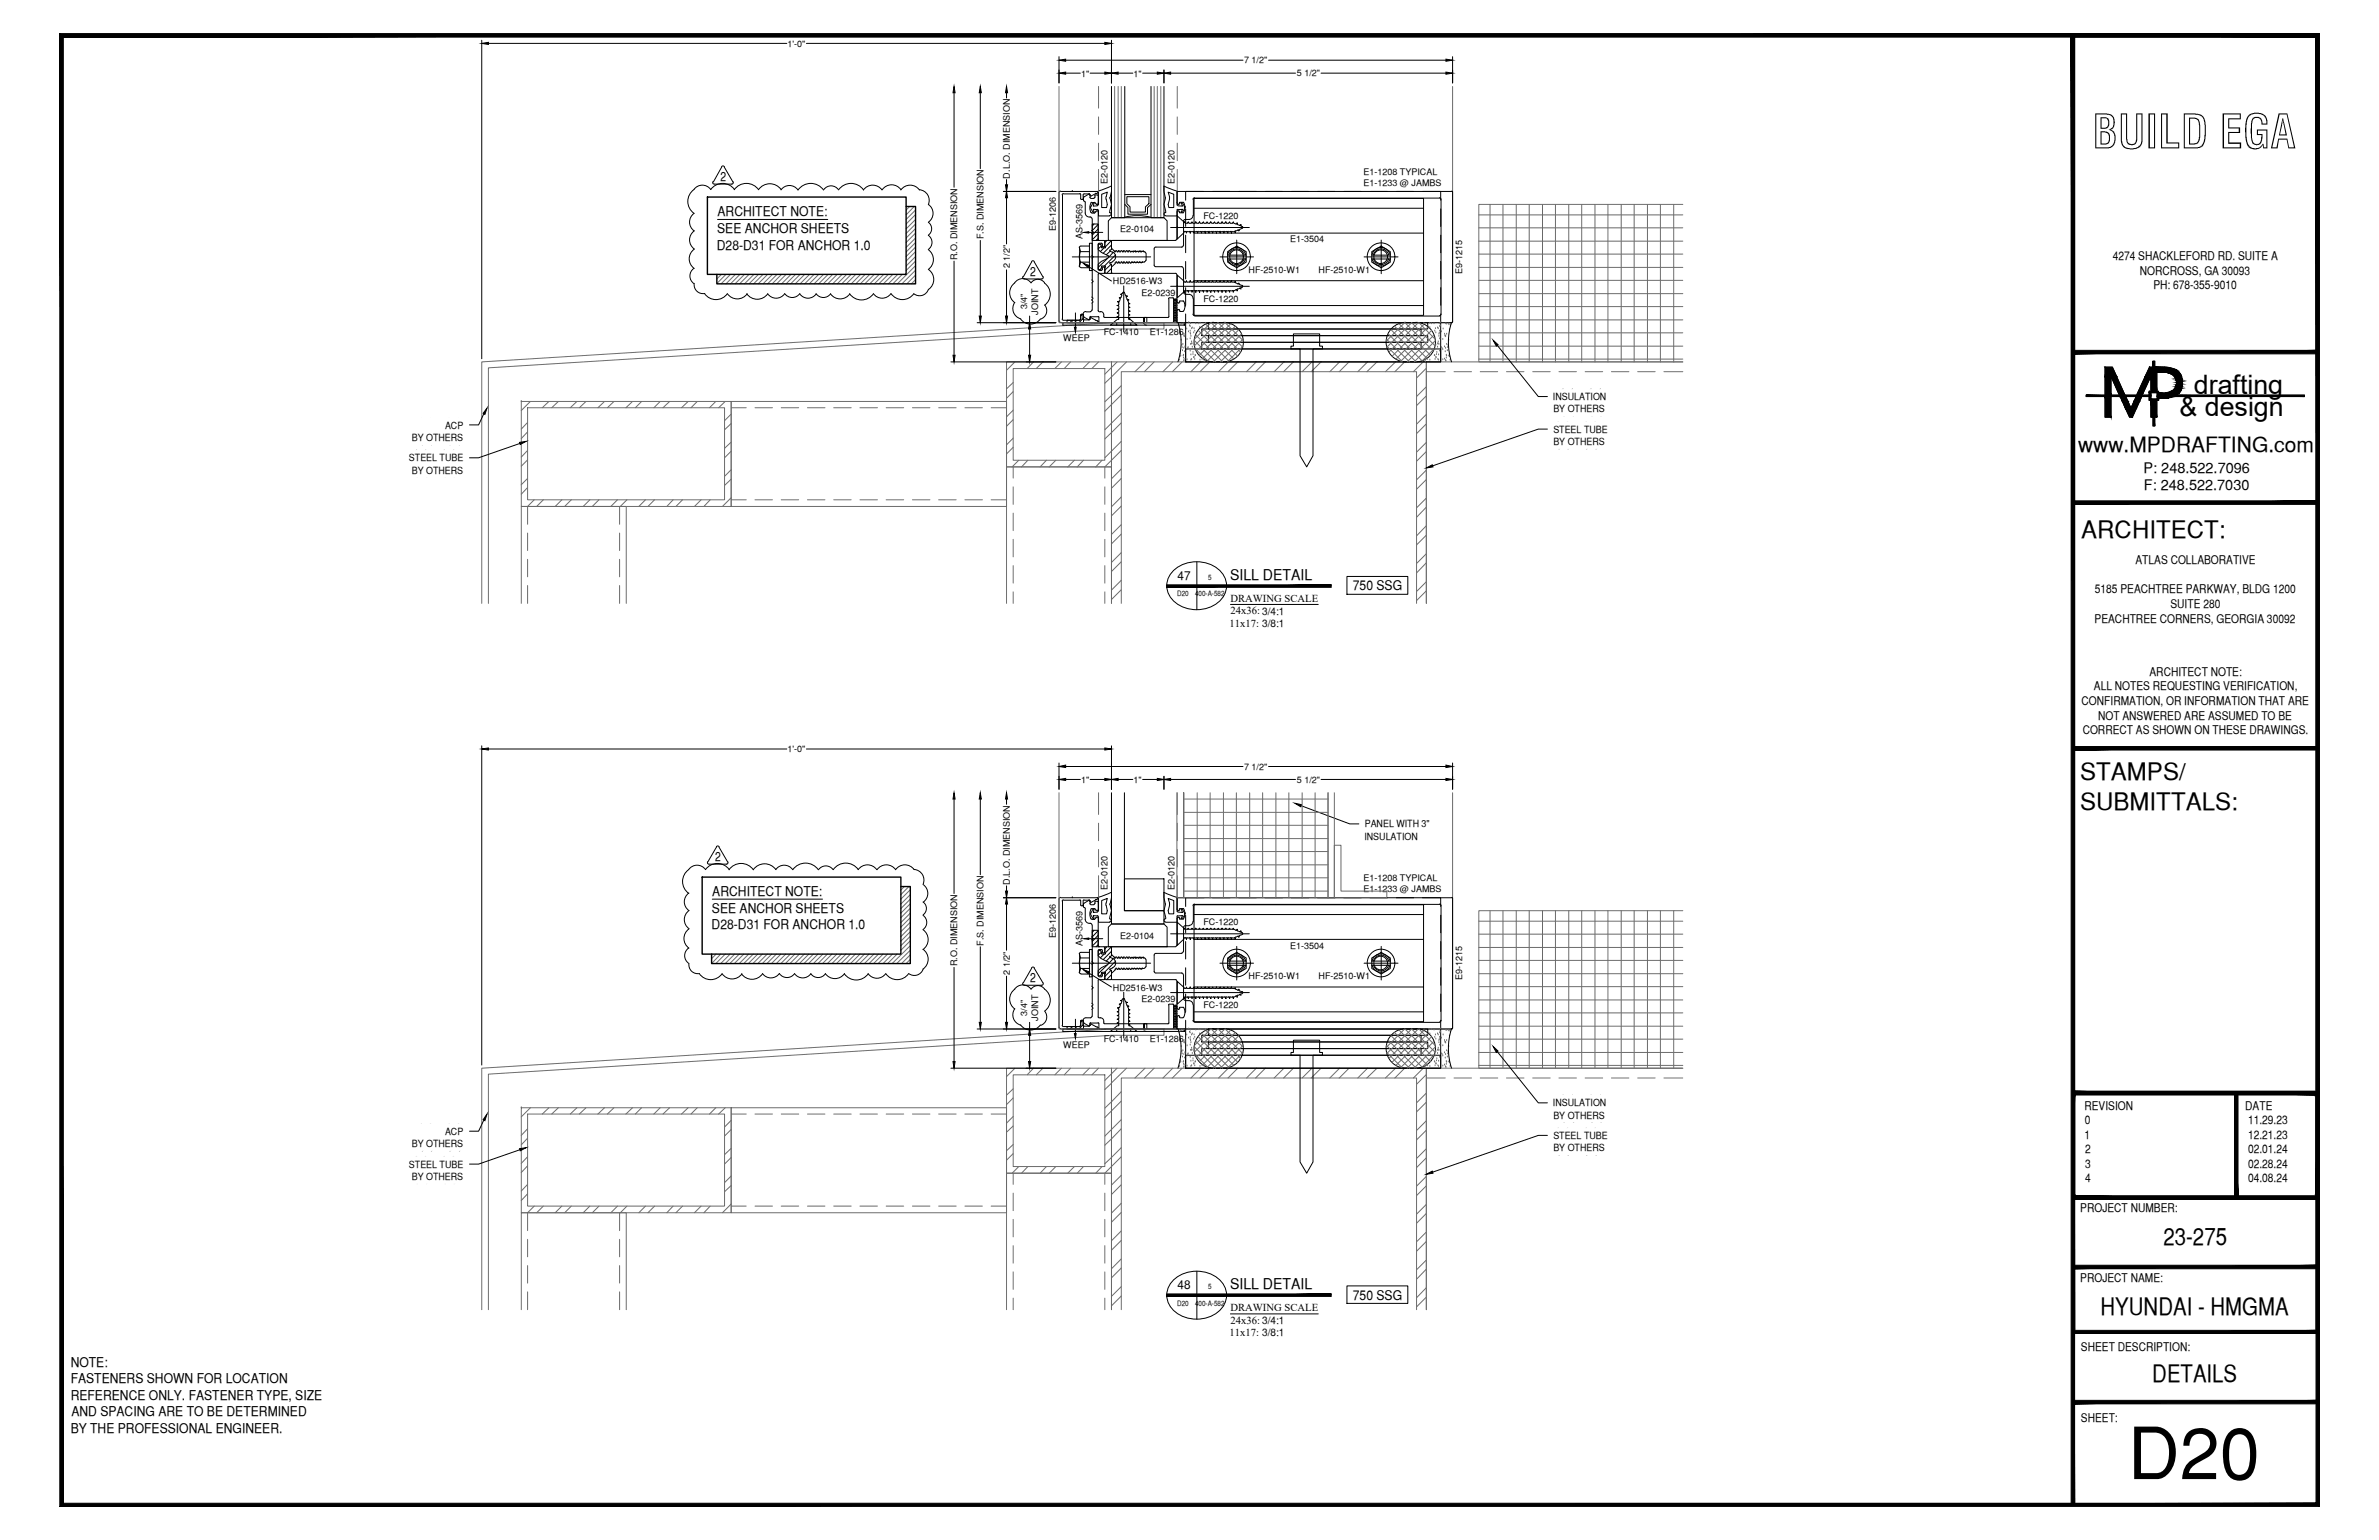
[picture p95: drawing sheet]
<svg xmlns="http://www.w3.org/2000/svg" width="432mm" height="279mm" viewBox="0 0 432 279" stroke-linecap="round" stroke-linejoin="round" font-family="sans-serif">
<defs><g id="words">
<text font-size="13.1" x="386.2" y="268.4">D20</text>
<text font-size="8.5" x="379.8" y="26.9">BUILD EGA</text>
<g font-size="4.9">
<text x="398.2" y="71.5">drafting</text>
<text x="395.6" y="75.5">&amp; design</text>
</g>
<g font-size="4.4">
<text x="377.8" y="97.5">ARCHITECT:</text>
<text x="377.6" y="141.5">STAMPS/</text>
<text x="377.6" y="146.9">SUBMITTALS:</text>
<text x="392.7" y="225.8">23-275</text>
<text x="381.3" y="238.5">HYUNDAI - HMGMA</text>
<text x="390.7" y="250.7">DETAILS</text>
</g>
<text font-size="3.8" x="377.2" y="82">www.MPDRAFTING.com</text>
<g font-size="2.7">
<text x="223.3" y="105.2">SILL DETAIL</text>
<text x="223.3" y="233.8">SILL DETAIL</text>
</g>
<g font-size="2.6">
<text x="389.1" y="85.8">P: 248.522.7096</text>
<text x="389.1" y="89">F: 248.522.7030</text>
</g>
<g font-size="2.4">
<text x="130.2" y="39.2">ARCHITECT NOTE:</text>
<text x="130.1" y="45.3">D28-D31 FOR ANCHOR 1.0</text>
<text x="130.2" y="42.3">SEE ANCHOR SHEETS</text>
<text x="245.6" y="107.1">750 SSG</text>
<text x="129.2" y="165.6">SEE ANCHOR SHEETS</text>
<text x="129.3" y="162.6">ARCHITECT NOTE:</text>
<text x="129.2" y="168.6">D28-D31 FOR ANCHOR 1.0</text>
<text x="245.6" y="235.8">750 SSG</text>
<text x="12.8" y="248">NOTE:</text>
<text x="12.8" y="251">FASTENERS SHOWN FOR LOCATION</text>
<text x="12.8" y="253.9">REFERENCE ONLY. FASTENER TYPE, SIZE</text>
<text x="13" y="257">AND SPACING ARE TO BE DETERMINED</text>
<text x="12.8" y="260">BY THE PROFESSIONAL ENGINEER.</text>
</g>
<g font-size="2.3">
<text x="130.7" y="32.9">2</text>
<text x="187" y="50.1">2</text>
<text x="129.8" y="156.2">2</text>
<text x="187" y="178.2">2</text>
</g>
<g font-size="2.2">
<text x="383.5" y="47.1">4274 SHACKLEFORD RD. SUITE A</text>
<text x="388.4" y="49.8">NORCROSS, GA 30093</text>
<text x="390.8" y="52.5">PH: 678-355-9010</text>
<text x="213.7" y="105.3">47</text>
<text x="380.2" y="107.6">5185 PEACHTREE PARKWAY, BLDG 1200</text>
<text x="387.6" y="102.3">ATLAS COLLABORATIVE</text>
<text x="380.2" y="113">PEACHTREE CORNERS, GEORGIA 30092</text>
<text x="394" y="110.3">SUITE 280</text>
<text x="380" y="125.2">ALL NOTES REQUESTING VERIFICATION,</text>
<text x="390.1" y="122.6">ARCHITECT NOTE:</text>
<text x="377.8" y="127.9">CONFIRMATION, OR INFORMATION THAT ARE</text>
<text x="380.8" y="130.6">NOT ANSWERED ARE ASSUMED TO BE</text>
<text x="378" y="133.2">CORRECT AS SHOWN ON THESE DRAWINGS.</text>
<text x="378.3" y="201.3">REVISION</text>
<text x="378.4" y="204">0</text>
<text x="407.5" y="201.3">DATE</text>
<text x="408" y="204">11.29.23</text>
<text x="378.3" y="206.6">1</text>
<text x="378.5" y="209.2">2</text>
<text x="408" y="206.6">12.21.23</text>
<text x="408" y="209.2">02.01.24</text>
<text x="378.5" y="211.9">3</text>
<text x="378.5" y="214.5">4</text>
<text x="408" y="211.9">02.28.24</text>
<text x="408" y="214.5">04.08.24</text>
<text x="377.6" y="219.9">PROJECT NUMBER:</text>
<text x="213.7" y="233.9">48</text>
<text x="377.6" y="232.5">PROJECT NAME:</text>
<text x="377.7" y="245.2">SHEET DESCRIPTION:</text>
<text x="377.7" y="257.9">SHEET:</text>
</g>
<g font-size="1.9">
<text x="223.1" y="113.7">11x17: 3/8:1</text>
<text x="223.3" y="109.3">DRAWING SCALE</text>
<text x="223.3" y="111.4">24x36: 3/4:1</text>
<text x="223.3" y="237.9">DRAWING SCALE</text>
<text x="223.1" y="242.3">11x17: 3/8:1</text>
<text x="223.3" y="240.2">24x36: 3/4:1</text>
</g>
<g font-size="1.8">
<text x="80.8" y="77.8">ACP</text>
<text x="281.9" y="72.6">INSULATION</text>
<text x="281.9" y="74.8">BY OTHERS</text>
<text x="74.2" y="83.7">STEEL TUBE</text>
<text x="74.7" y="79.9">BY OTHERS</text>
<text x="281.9" y="78.5">STEEL TUBE</text>
<text x="281.9" y="80.7">BY OTHERS</text>
<text x="74.7" y="85.9">BY OTHERS</text>
<text x="247.6" y="152.3">INSULATION</text>
<text x="247.7" y="150.1">PANEL WITH 3&quot;</text>
<text x="281.9" y="200.7">INSULATION</text>
<text x="281.9" y="202.9">BY OTHERS</text>
<text x="74.7" y="208.1">BY OTHERS</text>
<text x="80.8" y="205.9">ACP</text>
<text x="281.9" y="206.7">STEEL TUBE</text>
<text x="281.9" y="208.9">BY OTHERS</text>
<text x="74.2" y="211.8">STEEL TUBE</text>
<text x="74.7" y="214.1">BY OTHERS</text>
</g>
<g font-size="1.6">
<text x="142.9" y="8.4">1'-0&quot;</text>
<text x="225.8" y="11.5">7 1/2&quot;</text>
<text x="196.2" y="13.9">1&quot;</text>
<text x="205.7" y="13.9">1&quot;</text>
<text x="235.4" y="13.8">5 1/2&quot;</text>
<text x="183.3" y="32.4" transform="rotate(-90 183.3 32.4)">D.L.O. DIMENSION</text>
<text x="201" y="33.4" transform="rotate(-90 201 33.4)">E2-0120</text>
<text x="213.2" y="33.4" transform="rotate(-90 213.2 33.4)">E2-0120</text>
<text x="247.5" y="31.7">E1-1208 TYPICAL</text>
<text x="247.5" y="33.7">E1-1233 @ JAMBS</text>
<text x="191.6" y="42" transform="rotate(-90 191.6 42)">E9-1206</text>
<text x="218.4" y="39.7">FC-1220</text>
<text x="173.7" y="47.2" transform="rotate(-90 173.7 47.2)">R.O. DIMENSION</text>
<text x="178.5" y="43.4" transform="rotate(-90 178.5 43.4)">F.S. DIMENSION</text>
<text x="196.5" y="43.4" transform="rotate(-90 196.5 43.4)">AS-3569</text>
<text x="203.3" y="42.2">E2-0104</text>
<text x="234.2" y="43.9">E1-3504</text>
<text x="183.3" y="48.7" transform="rotate(-90 183.3 48.7)">2 1/2&quot;</text>
<text x="202" y="51.6">HD2516-W3</text>
<text x="207.2" y="53.7">E2-0239</text>
<text x="226.6" y="49.5">HF-2510-W1</text>
<text x="239.3" y="49.5">HF-2510-W1</text>
<text x="265.4" y="49.7" transform="rotate(-90 265.4 49.7)">E9-1215</text>
<text x="186.4" y="56.1" transform="rotate(-90 186.4 56.1)">3/4&quot;</text>
<text x="188.4" y="57.1" transform="rotate(-90 188.4 57.1)">JOINT</text>
<text x="218.4" y="54.7">FC-1220</text>
<text x="193" y="61.9">WEEP</text>
<text x="200.3" y="60.8">FC-1410</text>
<text x="208.7" y="60.8">E1-1286</text>
<text x="142.9" y="136.5">1'-0&quot;</text>
<text x="196.2" y="142">1&quot;</text>
<text x="205.7" y="142">1&quot;</text>
<text x="225.8" y="139.6">7 1/2&quot;</text>
<text x="235.4" y="142">5 1/2&quot;</text>
<text x="183.3" y="160.5" transform="rotate(-90 183.3 160.5)">D.L.O. DIMENSION</text>
<text x="201" y="161.5" transform="rotate(-90 201 161.5)">E2-0120</text>
<text x="213.2" y="161.5" transform="rotate(-90 213.2 161.5)">E2-0120</text>
<text x="247.5" y="159.8">E1-1208 TYPICAL</text>
<text x="247.5" y="161.9">E1-1233 @ JAMBS</text>
<text x="218.4" y="167.8">FC-1220</text>
<text x="178.5" y="171.6" transform="rotate(-90 178.5 171.6)">F.S. DIMENSION</text>
<text x="191.6" y="170.1" transform="rotate(-90 191.6 170.1)">E9-1206</text>
<text x="196.5" y="171.6" transform="rotate(-90 196.5 171.6)">AS-3569</text>
<text x="203.3" y="170.3">E2-0104</text>
<text x="234.2" y="172.1">E1-3504</text>
<text x="173.7" y="175.3" transform="rotate(-90 173.7 175.3)">R.O. DIMENSION</text>
<text x="183.3" y="176.8" transform="rotate(-90 183.3 176.8)">2 1/2&quot;</text>
<text x="202" y="179.7">HD2516-W3</text>
<text x="226.6" y="177.7">HF-2510-W1</text>
<text x="239.3" y="177.7">HF-2510-W1</text>
<text x="265.4" y="177.9" transform="rotate(-90 265.4 177.9)">E9-1215</text>
<text x="186.4" y="184.3" transform="rotate(-90 186.4 184.3)">3/4&quot;</text>
<text x="188.4" y="185.2" transform="rotate(-90 188.4 185.2)">JOINT</text>
<text x="207.2" y="181.9">E2-0239</text>
<text x="218.4" y="182.9">FC-1220</text>
<text x="193" y="190.1">WEEP</text>
<text x="200.3" y="189">FC-1410</text>
<text x="208.7" y="189">E1-1286</text>
</g>
<g font-size="1.3">
<text x="219.3" y="105.3">5</text>
<text x="213.7" y="108.1">D20</text>
<text x="216.9" y="108.1">400-A-582</text>
<text x="219.3" y="233.9">5</text>
<text x="213.7" y="236.9">D20</text>
<text x="216.9" y="236.9">400-A-582</text>
</g>
</g></defs>
<!-- layer: SURROUNDING CONDITIONS -->
<g fill="none" stroke="#6c6c6c" stroke-width=".18">
<path d="M268.4 39h37M270.4 37.1v28.6M272.8 37.1v28.6M275.2 37.1v28.6M277.6 37.1v28.6M280 37.1v28.6M282.3 37.1v28.6M284.7 37.1v28.6M287.1 37.1v28.6M289.5 37.1v28.6M291.8 37.1v28.6M294.3 37.1v28.6"/>
<path d="M296.6 37.1v28.6M299 37.1v28.6M301.4 37.1v28.6M303.8 37.1v28.6M305.4 37.1h-37v28.6h37h-46.5v43.8v-43.8h-57.2v43.8v-24.8h-19v24.8M268.4 58h37M268.4 55.6h37M268.4 53.3h37M268.4 50.9h37M268.4 48.5h37M268.4 46.1h37M268.4 43.8h37"/>
<path d="M268.4 41.3h37M76.5 75.8l-2.1 2.1M78.2 75.8l-3.8 3.7M81.5 75.8l-4.9 4.9M83.2 75.8l-4.9 4.9M84.4 77.9l-2.7 2.8M84.4 79.6l-1 1.1M94.6 72.8h.1M94.6 72.8h38.1v19.1h-38.1zM95.8 74h35.7v16.7h-35.7zM95.8 76.6l-1.2 1.3M95.8 78.4l-1.2 1.2"/>
<path d="M96.3 72.8l-1.7 1.7M99.6 72.8l-1.2 1.2M101.3 72.8l-1.2 1.2M104.7 72.8l-1.2 1.2M106.4 72.8l-1.2 1.2M109.7 72.8l-1.2 1.2M111.4 72.8l-1.2 1.2M114.8 72.8l-1.2 1.2M116.5 72.8l-1.2 1.2M119.8 72.8l-1.1 1.2M121.5 72.8l-1.2 1.2M124.9 72.8l-1.2 1.2"/>
<path d="M126.6 72.8l-1.2 1.2M129.9 72.8l-1.1 1.2M131.6 72.8l-1.2 1.2M132.7 72.8h50v19.1h-50zM132.7 75.1l-1.2 1.2M132.7 76.8l-1.2 1.2M132.7 74h2.7M137 74h3.2M141.8 74h3.2M146.6 74h3.1M151.3 74h3.2M156.1 74h3.2"/>
<path d="M160.8 74h3.2M165.6 74h3.2M170.4 74h3.1M175.1 74h3.2M179.9 74h2.8M182.7 65.7h19v19h-19zM183.9 66.9h16.6v16.6h-16.6zM183.9 69.4l-1.2 1.1M183.9 74.4l-1.2 1.2M183.9 79.5l-1.2 1.2M183.9 71.1l-1.2 1.2M183.9 76.1l-1.2 1.2"/>
<path d="M184.2 65.7l-1.5 1.5M187.6 65.7l-1.2 1.2M189.3 65.7l-1.2 1.2M192.7 65.7l-1.2 1.2M194.3 65.7l-1.1 1.2M197.7 65.7l-1.2 1.2M199.4 65.7l-1.2 1.2M202.8 65.7l-2.3 2.2M203.5 70l-3 2.9M203.5 75l-3 3M203.5 71.6l-3 3M203.5 76.7l-3 2.9"/>
<path d="M204.5 65.7l-4 3.8M207.8 65.7l-1.8 1.7M209.5 65.7l-1.8 1.7M212.9 65.7l-1.8 1.7M214.6 65.7l-1.8 1.7M217.9 65.7l-1.7 1.7M219.6 65.7l-1.8 1.7M222.9 65.7l-1.7 1.7M224.7 65.7l-1.8 1.7M228 65.7l-1.7 1.7M229.7 65.7l-1.8 1.7M233 65.7l-1.7 1.7"/>
<path d="M234.8 65.7l-1.8 1.7M238.1 65.7l-1.8 1.7M239.8 65.7l-1.8 1.7M243.1 65.7l-1.7 1.7M244.9 65.7l-1.8 1.7M248.2 65.7l-1.8 1.7M249.9 65.7l-1.8 1.7M253.3 65.7l-1.8 1.7M255 65.7l-1.8 1.7M258.3 65.7l-1.8 1.7M258.9 70.2l-1.8 1.7M258.9 75.2l-1.8 1.8"/>
<path d="M258.9 66.8l-1.8 1.8M258.9 71.8l-1.8 1.8M258.9 76.9l-1.8 1.8M258.9 67.4h3.4M263.9 67.4h3.2M268.4 65.2h37M268.4 62.8h37M268.4 60.4h37M268.7 67.4h3.1M273.4 67.4h3.2M278.2 67.4h3.2M282.8 76.5l-1.2 1.3"/>
<path d="M283 67.4h3.1M283.7 70.5l-2.1 2.3M284.5 76.5l-2.9 2.9M285.4 70.5l-3.8 3.9M287.7 67.4h3.2M287.9 76.5l-4.9 5M288.8 70.5l-5 5M289.6 76.5l-5 5M290.5 70.5l-4.9 5M291.9 72.5l-3 3M291.9 74.2l-1.3 1.3M292.2 77.3l-4.2 4.2"/>
<path d="M292.2 79l-2.5 2.5M292.5 67.4h3.2M297.2 67.4h3.2M302 67.4h3.4M75.6 81.7l-1.7 1.7M77.3 81.7l-3.4 3.4M80.6 81.7l-4.9 4.9M82.4 81.7l-5 4.9M84.5 83l-3.7 3.6M84.5 84.6l-2.1 2M95.8 96.7v3.2M95.8 81.7l-1.2 1.2"/>
<path d="M95.8 86.8l-1.2 1.1M95.8 83.4l-1.2 1.2M95.8 88.5l-1.2 1.2M97 90.7l-1.2 1.2v3.2M98.6 90.7l-1.2 1.2M102 90.7l-1.2 1.2M103.7 90.7l-1.2 1.2M107.1 90.7l-1.2 1.2M108.7 90.7l-1.2 1.2M112.1 90.7l-1.2 1.2M112.5 91.9v3.2M112.5 96.7v3.2"/>
<path d="M113.8 90.7l-1.2 1.2M117.2 90.7l-1.2 1.2M118.8 90.7l-1.2 1.2M122.2 90.7l-1.2 1.2M123.9 90.7l-1.2 1.2M127.3 90.7l-1.3 1.2M128.9 90.7l-1.1 1.2M132.7 80.2l-1.2 1.1M132.7 85.2l-1.2 1.2M132.7 90.3l-1.6 1.6M132.7 81.9l-1.2 1.2M132.7 86.9l-1.2 1.2"/>
<path d="M132.7 90.7h2.7M137 90.7h3.2M141.8 90.7h3.2M146.6 90.7h3.1M151.3 90.7h3.2M156.1 90.7h3.2M160.8 90.7h3.2M165.6 90.7h3.2M170.4 90.7h3.1M175.1 90.7h3.2M179.9 90.7h2.8M183.9 84.7v2"/>
<path d="M183.9 88.3v3.2M183.9 93.1v3.2M183.9 97.9v3.1M183.9 81.2l-1.2 1.2M184.9 83.5l-1.2 1.2M186.6 83.5l-1.2 1.2M189.9 83.5l-1.1 1.2M191.6 83.5l-1.2 1.2M195 83.5l-1.2 1.2M196.7 83.5l-1.2 1.2M200 83.5l-1.1 1.2M200.5 88.3v3.2"/>
<path d="M200.5 93.1v3.2M200.5 97.9v3.1M203.5 80.1l-3 3M203.5 81.7l-3 3v2M203.5 85.1l-1.8 1.8M203.5 90.2l-1.8 1.7M203.5 95.2l-1.8 1.8M203.5 86.8l-1.8 1.8M203.5 91.8l-1.8 1.8M203.5 96.9l-1.8 1.8M258.9 80.3l-1.8 1.7M258.9 85.3l-1.8 1.8"/>
<path d="M258.9 90.4l-1.8 1.7M258.9 95.4l-1.8 1.8M258.9 81.9l-1.8 1.8M258.9 87l-1.8 1.8M258.9 92l-1.8 1.9M258.9 97.1l-1.8 1.8M87.4 109.5v-43.8l114.3-7.2h9.6v1.2h-9.5l-113.2 7v42.8M94.6 109.5v-17.6h19.1v17.6M95.8 101.5v3.1M95.8 106.2v3.3M112.5 101.5v3.1M112.5 106.2v3.3"/>
<path d="M183.9 102.6v3.2M183.9 107.4v2.1M200.5 102.6v3.2M200.5 107.4v2.1M203.5 109.5v-42.1h53.6v42.1M203.5 100.3l-1.8 1.7M203.5 105.3l-1.8 1.8M203.5 101.9l-1.8 1.8M203.5 107l-1.8 1.8M258.9 100.5l-1.8 1.7M258.9 105.5l-1.8 1.8M258.9 102.1l-1.8 1.8"/>
<path d="M258.9 107.2l-1.8 1.8M213.6 143.8v19.1h1.2v-19.1v19.1h26.2v-19.1v19.1h1.2v-19.1M214.8 145h26.2M214.8 147.4h26.2M214.8 149.7h26.2M214.8 152.1h26.2M214.8 154.5h26.2M214.8 156.9h26.2M214.8 159.3h26.2M214.9 143.8v19.1M217.3 143.8v19.1M219.6 143.8v19.1"/>
<path d="M222.1 143.8v19.1M224.4 143.8v19.1M226.8 143.8v19.1M229.2 143.8v19.1M231.6 143.8v19.1M233.9 143.8v19.1M236.3 143.8v19.1M238.7 143.8v19.1M242.2 153.4h1.2v8.3h8.3v1.2h-9.5zM214.8 161.7h26.2M268.4 179h37M268.4 176.7h37"/>
<path d="M268.4 174.2h37M268.4 171.9h37M268.4 169.5h37M268.4 167.1h37M270.4 165.2v28.6M272.8 165.2v28.6M275.2 165.2v28.6M277.6 165.2v28.6M280 165.2v28.6M282.3 165.2v28.6M284.7 165.2v28.6M287.1 165.2v28.6"/>
<path d="M289.5 165.2v28.6M291.8 165.2v28.6M294.3 165.2v28.6M296.6 165.2v28.6M299 165.2v28.6M301.4 165.2v28.6M303.8 165.2v28.6M305.4 165.2h-37v28.6h37h-46.5v43.8v-43.8h-57.2v43.8v-24.7h-19v24.7M182.7 193.8h19v19.1h-19zM183.9 195h16.6v16.6h-16.6zM183.9 197.5l-1.2 1.2M183.9 199.2l-1.2 1.2"/>
<path d="M184.2 193.8l-1.5 1.5M187.6 193.8l-1.2 1.2M189.3 193.8l-1.2 1.2M192.7 193.8l-1.2 1.2M194.3 193.8l-1.1 1.2M197.7 193.8l-1.2 1.2M199.4 193.8l-1.2 1.2M201.7 196.5l-1.2 1.2M202.8 193.8l-2.3 2.2M203.5 198.1l-3 2.9M203.5 199.8l-3 3M204.5 193.8l-2.8 2.7"/>
<path d="M207.8 193.8l-1.8 1.8M209.5 193.8l-1.8 1.8M212.9 193.8l-1.8 1.8M214.6 193.8l-1.8 1.8M217.9 193.8l-1.7 1.8M219.6 193.8l-1.8 1.8M222.9 193.8l-1.7 1.8M224.7 193.8l-1.8 1.8M228 193.8l-1.7 1.8M229.7 193.8l-1.8 1.8M233 193.8l-1.7 1.8M234.8 193.8l-1.8 1.8"/>
<path d="M238.1 193.8l-1.8 1.8M239.8 193.8l-1.8 1.8M243.1 193.8l-1.7 1.8M244.9 193.8l-1.8 1.8M248.2 193.8l-1.8 1.8M249.9 193.8l-1.8 1.8M253.3 193.8l-1.8 1.8M255 193.8l-1.8 1.8M258.3 193.8l-1.8 1.8M258.9 198.3l-1.8 1.8M258.9 194.9l-1.8 1.8M258.9 200l-1.8 1.7"/>
<path d="M258.9 195.6h3.4M263.9 195.6h3.2M268.4 193.3h37M268.4 190.9h37M268.4 188.5h37M268.4 186.2h37M268.4 183.8h37M268.4 181.4h37M268.7 195.6h3.1M273.4 195.6h3.2M278.2 195.6h3.2M283 195.6h3.1"/>
<path d="M283.7 198.7l-2.1 2.2M285.4 198.7l-3.8 3.9M287.7 195.6h3.2M288.8 198.7l-5 4.9M290.5 198.7l-4.9 4.9M292.5 195.6h3.2M297.2 195.6h3.2M302 195.6h3.4M75.6 209.8l-1.7 1.7M76.5 203.9l-2.1 2.1M77.3 209.8l-3.4 3.4M78.2 203.9l-3.8 3.7"/>
<path d="M80.6 209.8l-4.9 5M81.5 203.9l-4.9 5M82.4 209.8l-5 5M83.2 203.9l-4.9 5M84.4 206.1l-2.7 2.8M84.4 207.8l-1 1.1M84.5 211.1l-3.7 3.7M84.5 212.8l-2.1 2M94.6 201h.1M94.6 201h38.1v19h-38.1zM95.8 202.1h35.7v16.7h-35.7zM95.8 204.8l-1.2 1.2"/>
<path d="M95.8 209.9l-1.2 1.2M95.8 214.9l-1.2 1.2M95.8 206.5l-1.2 1.2M95.8 211.5l-1.2 1.2M95.8 216.6l-1.2 1.2M96.3 201l-1.7 1.6M97 218.8l-1.2 1.2v3.3M98.6 218.8l-1.2 1.2M99.6 201l-1.2 1.1M101.3 201l-1.2 1.1M102 218.8l-1.2 1.2M103.7 218.8l-1.2 1.2"/>
<path d="M104.7 201l-1.2 1.1M106.4 201l-1.2 1.1M107.1 218.8l-1.2 1.2M108.7 218.8l-1.2 1.2M109.7 201l-1.2 1.1M111.4 201l-1.2 1.1M112.1 218.8l-1.2 1.2M113.8 218.8l-1.2 1.2M114.8 201l-1.2 1.1M116.5 201l-1.2 1.1M117.2 218.8l-1.2 1.2M118.8 218.8l-1.2 1.2"/>
<path d="M119.8 201l-1.1 1.1M121.5 201l-1.2 1.1M122.2 218.8l-1.2 1.2M123.9 218.8l-1.2 1.2M124.9 201l-1.2 1.1M126.6 201l-1.2 1.1M127.3 218.8l-1.3 1.2M128.9 218.8l-1.1 1.2M129.9 201l-1.1 1.1M131.6 201l-1.2 1.1M132.7 201h50v19h-50zM132.7 203.3l-1.2 1.2"/>
<path d="M132.7 208.3l-1.2 1.2M132.7 213.4l-1.2 1.2M132.7 218.4l-1.6 1.6M132.7 204.9l-1.2 1.2M132.7 210l-1.2 1.2M132.7 215.1l-1.2 1.1M132.7 218.8h2.7M132.7 202.1h2.7M137 218.8h3.2M137 202.1h3.2M141.8 218.8h3.2M141.8 202.1h3.2"/>
<path d="M146.6 218.8h3.1M146.6 202.1h3.1M151.3 218.8h3.2M151.3 202.1h3.2M156.1 218.8h3.2M156.1 202.1h3.2M160.8 218.8h3.2M160.8 202.1h3.2M165.6 218.8h3.2M165.6 202.1h3.2M170.4 218.8h3.1M170.4 202.1h3.1"/>
<path d="M175.1 218.8h3.2M175.1 202.1h3.2M179.9 218.8h2.8M179.9 202.1h2.8M183.9 202.6l-1.2 1.2M183.9 207.6l-1.2 1.2M183.9 204.3l-1.2 1.1M183.9 209.3l-1.2 1.2M183.9 212.9v2M183.9 216.5v3.1M184.9 211.6l-1.2 1.3M186.6 211.6l-1.2 1.3"/>
<path d="M189.9 211.6l-1.1 1.3M191.6 211.6l-1.2 1.3M195 211.6l-1.2 1.3M196.7 211.6l-1.2 1.3M200 211.6l-1.1 1.3M200.5 216.5v3.1M203.5 203.1l-3 3M203.5 208.2l-3 2.9M203.5 204.8l-3 3M203.5 213.2l-1.8 1.8M203.5 218.3l-1.8 1.8M203.5 209.9l-3 3v2"/>
<path d="M203.5 214.9l-1.8 1.8M203.5 220l-1.8 1.7M258.9 203.3l-1.8 1.8M258.9 208.4l-1.8 1.8M258.9 213.4l-1.8 1.8M258.9 218.5l-1.8 1.8M258.9 205l-1.8 1.8M258.9 210.1l-1.8 1.7M258.9 215.1l-1.8 1.8M282.8 204.7l-1.2 1.2M284.5 204.7l-2.9 2.9M287.9 204.7l-4.9 4.9"/>
<path d="M289.6 204.7l-5 4.9M291.9 200.7l-3 2.9M291.9 202.3l-1.3 1.3M292.2 205.4l-4.2 4.2M292.2 207.1l-2.5 2.5M87.4 237.6v-43.8l114.3-7.1h9.6v1.1h-9.5l-113.2 7.1v42.7M94.6 237.6v-17.6h19.1v17.6M95.8 224.9v3.1M95.8 229.6v3.2M95.8 234.4v3.2M112.5 220v3.3M112.5 224.9v3.1"/>
<path d="M112.5 229.6v3.2M112.5 234.4v3.2M183.9 221.2v3.2M183.9 226v3.2M183.9 230.8v3.1M183.9 235.5v2.1M200.5 221.2v3.2M200.5 226v3.2M200.5 230.8v3.1M200.5 235.5v2.1M203.5 237.6v-42h53.6v42M203.5 223.3l-1.8 1.8"/>
<path d="M203.5 228.4l-1.8 1.8M203.5 233.4l-1.8 1.8M203.5 225l-1.8 1.8M203.5 230.1l-1.8 1.7M203.5 235.1l-1.8 1.8M258.9 223.5l-1.8 1.8M258.9 228.6l-1.8 1.8M258.9 233.6l-1.8 1.9M258.9 220.2l-1.8 1.7M258.9 225.2l-1.8 1.8M258.9 230.3l-1.8 1.8M258.9 235.3l-1.8 1.8"/>
</g>
<!-- layer: NOTES -->
<g fill="#fff" stroke="#fff" stroke-width=".18">
<path d="M74.2 203.9v4.9l10.4-4.9zM74.2 208.8l10.4-4.9v4.9z"/>
<path d="M73.7 209.9v4.9l10.9-4.9zM73.7 214.8l10.9-4.9v4.9z"/>
<path d="M281.4 198.8v4.8l10.7-4.8zM281.4 203.6l10.7-4.8v4.8z"/>
<path d="M281.4 204.7v4.8l11-4.8zM281.4 209.5l11-4.8v4.8z"/>
<path d="M74.2 75.8v4.8l10.4-4.8zM74.2 80.6l10.4-4.8v4.8z"/>
<path d="M73.7 81.7v4.9l10.9-4.9zM73.7 86.6l10.9-4.9v4.9z"/>
<path d="M281.4 70.6v4.9l10.7-4.9zM281.4 75.5l10.7-4.9v4.9z"/>
<path d="M281.4 76.5v4.9l11-4.9zM281.4 81.4l11-4.9v4.9z"/>
<path d="M247.2 148.1v4.9l17.6-4.9zM247.2 153l17.6-4.9v4.9z"/>
</g>
<path d="M196.6 47.8l1.1 .4-.2 .3zM88.4 74l-.4 1.2-.3-.2zM271 61.7l.9 .8-.3 .3zM94.3 80.3l1.2-.2-1.1 .5zM258.9 84.9l1.1-.6 .1 .4zM235 145.7l1.2 .3-.1 .4zM196.6 175.9l1.1 .4-.2 .4zM271 189.9l.9 .8-.3 .2zM88.4 202.1l-.4 1.2-.3-.2zM94.3 208.4l1.2-.2-1.1 .6zM258.9 213l1.1-.5 .1 .4z" fill="#000" stroke="#000" stroke-width=".18"/>
<g fill="none" stroke="#000" stroke-width=".18">
<path d="M130.2 39.8h20M197.6 48.4l4.1 2.6M87.8 75.1l-.9 2h-1.7M271.8 62.7l7.4 9.2h1.7M280.9 77.9h-1.7l-19.2 6.6M94.4 80.5l-7.5 2.6h-1.7M244.5 104.6h11v3.2h-11zM236.2 146.2l8.8 3.3h1.6M129.3 163.1h20M197.6 176.5l4.1 2.6M271.8 190.8l7.4 9.3h1.7M87.8 203.2l-.9 2h-1.7"/>
<path d="M94.4 208.6l-7.5 2.6h-1.7M280.9 206h-1.7l-19.2 6.7M244.5 233.3h11v3.2h-11z"/>
</g>
<!-- layer: SYMBOLS -->
<g fill="#000" stroke="#000" stroke-width=".18">
<path d="M211.8 106.1v.5l29.8-.5zM211.8 106.6l29.8-.5v.5z"/>
<path d="M211.8 234.8v.4l29.8-.4zM211.8 235.2l29.8-.4v.4z"/>
</g>
<path d="M213 103.5a6.3 6.3 0 0 1 8.9 .6 3.9 3.9 0 0 1-2 5.9 6 6 0 0 1-7.8-2.2 3.7 3.7 0 0 1 .9-4.3zM217.2 102v8.6M213 232.2a6.3 6.3 0 0 1 8.9 .6 3.9 3.9 0 0 1-2 5.9 6 6 0 0 1-7.8-2.2 3.7 3.7 0 0 1 .9-4.3zM217.2 230.6v8.7" fill="none" stroke="#000" stroke-width=".18"/>
<!-- layer: MEDIUM_2 -->
<path d="M218.1 59.7h39.8v1.2h-39.8zM219.3 58.5h39.8v1.2h-39.8zM218.1 62.1h39.8v1.2h-39.8zM219.3 60.9h39.8v1.2h-39.8zM223.3 109.7h16M218.1 190.2h39.8v1.3h-39.8zM218.1 187.8h39.8v1.2h-39.8zM219.3 189h39.8v1.2h-39.8zM219.3 186.7h39.8v1.1h-39.8zM223.3 238.4h16" fill="none" stroke="#000" stroke-width=".18"/>
<!-- layer: DIM -->
<g fill="none" stroke="#000" stroke-width=".18">
<path d="M87.4 7.3v57.8M88.6 7.9h54.2M146.4 7.9h54.1M173.2 16.8v17.2M177.9 16.8v13.8M182.7 16.8v1M192.2 10.3v4.7M193.4 13.3h2.7M193.4 10.9h32.2M197.9 13.3h2.6M201.7 7.3v7.7M202.9 13.3h2.7"/>
<path d="M207.4 13.3h2.7M211.3 12.7v2.3M212.5 13.3h22.6M230.3 10.9h32.1M239.8 13.3h22.6M263.7 10.3v4.7M182.1 34.7h9.5M182.7 32.6v.9M182.7 35.9v8.4M173.2 47.4v17.1M177.4 58.5h14.2M177.9 43.6v13.7"/>
<path d="M182.7 49v8.3M186.9 57.3v1.2M186.9 59.7v4.8M172.6 65.7h19M87.4 135.3v57.9M88.6 135.9h54.2M146.4 135.9h54.1M192.2 138.4v4.8M193.4 139.1h32.2M201.7 135.3v7.9M230.3 139.1h32.1M263.7 138.4v4.8"/>
<path d="M173.2 145v17.1M177.9 145v13.7M182.7 145v.9M193.4 141.4h2.7M197.9 141.4h2.6M202.9 141.4h2.7M207.4 141.4h2.7M211.3 140.8v2.4M212.5 141.4h22.6M239.8 141.4h22.6M173.2 175.5v17.1M177.9 171.8v13.7"/>
<path d="M182.1 162.9h9.5M182.7 160.7v1M182.7 164v8.4M182.7 177.1v8.4M172.6 193.8h19M177.4 186.7h14.2M186.9 185.5v1.2M186.9 187.8v4.8"/>
</g>
<g fill="#000" stroke="#000" stroke-width=".18">
<path d="M87.4 7.9l1.2-.2v.4zM173.2 15.7l.2 1.1h-.4zM177.9 15.7l.2 1.1h-.4zM182.7 15.7l.2 1.1h-.4zM192.2 13.3l1.2-.2v.4zM192.2 10.9l1.2-.2v.4zM200.5 7.7l1.2 .2-1.2 .2zM200.5 13.1l1.2 .2-1.2 .2zM201.7 13.3l1.2-.2v.4zM210.1 13.1l1.2 .2-1.2 .2zM211.3 13.3l1.2-.2v.4zM262.4 13.1l1.3 .2-1.3 .2z"/>
<path d="M262.4 10.7l1.3 .2-1.3 .2zM182.5 33.5h.4l-.2 1.2zM182.7 34.7l.2 1.2h-.4zM177.7 57.3h.4l-.2 1.2zM182.5 57.3h.4l-.2 1.2zM186.9 58.5l.2 1.2h-.4zM173 64.5h.4l-.2 1.2zM186.7 64.5h.4l-.2 1.2zM87.4 135.9l1.2-.2v.4zM192.2 139.1l1.2-.3v.5zM200.5 135.7l1.2 .2-1.2 .2zM262.4 138.8l1.3 .3-1.3 .2z"/>
<path d="M173.2 143.8l.2 1.2h-.4zM177.9 143.8l.2 1.2h-.4zM182.7 143.8l.2 1.2h-.4zM192.2 141.4l1.2-.2v.4zM200.5 141.2l1.2 .2-1.2 .2zM201.7 141.4l1.2-.2v.4zM210.1 141.2l1.2 .2-1.2 .2zM211.3 141.4l1.2-.2v.4zM262.4 141.2l1.3 .2-1.3 .2zM182.5 161.7h.4l-.2 1.2zM182.7 162.9l.2 1.1h-.4zM173 192.6h.4l-.2 1.2z"/>
<path d="M177.7 185.5h.4l-.2 1.2zM182.5 185.5h.4l-.2 1.2zM186.7 192.6h.4l-.2 1.2zM186.9 186.7l.2 1.1h-.4z"/>
</g>
<!-- layer: COMPONENTS -->
<g fill="none" stroke="#000" stroke-width=".18">
<path d="M192.2 35v23.2l.3 .3M192.5 34.7l-.3 .3M192.5 34.7h6.6M192.8 35.4v22.5M193 35.1l-.2 .2M193 35.2h3M194.6 34.7h.1M196 35.1l.2 .2M196.2 36l.1 .2M196.2 35.3v.8M196.3 36.2h.2M196.6 36l-.2 .2"/>
<path d="M196.8 35.2l-.2 .1v.8M196.8 35.2h.8l.2 .1M197.8 35.4l.2 .1M197.9 35.4h.1M198.9 35.1l-.8 .5M198.9 35.1h-.1M198.9 35.1h.2M199.1 34.7l.2 .2-.2 .2M213.6 36.8l.2 .2M213.6 38.5v4.9M213.8 38.2l-.2 .2M213.9 37.1h.1"/>
<path d="M213.9 38.3h.1M214 38.3l.1 .1M214.1 36.9l-.1 .1M214.1 38.5l.7 .1M214.1 36.8v.2M214.1 38.4v.1M214.7 36.7l.1 .1M214.8 36.7l-.7 .1M214.8 38.6h-.1M214.8 36.7a1.81 1.81 0 0 1 0 1.8M215.1 37.7h.1M215.8 39.8l-.8 .1-.2 .2v4.5"/>
<path d="M216.5 39.1a.73 .73 0 0 1-.7 .7M216.6 36.2v2.9M216.8 35.9l-.3 .3M216.9 35.9h44.4M261.3 35.9l.3 .3M261.6 36.2v20.8M263.5 34.7l.2 .1v23.6M263.5 34.7h-49.8l-.1 .1v2M192.5 58.5h6.6M192.8 57.9l.2 .2h3M194.6 58.5h.1M196.2 57.2v.7l-.2 .1"/>
<path d="M196.3 57l-.1 .2M196.3 57h.2M196.4 57l.2 .2M196.6 57.2v.7l.2 .1M197.8 57.9l-.2 .1h-.8M197.9 57.8v.1M198 57.6l-.2 .2M198.1 57.7l.8 .4M198.8 58.1h.1M198.9 58.2h.2M199.1 58.2l.2 .1-.2 .2M201.7 49.4l.1 .1"/>
<path d="M201.7 45l.5 .4M201.7 43.8v1.2M201.7 48.5v1M201.7 44.9l.1 .1M201.8 43.6l-.1 .1M201.9 49.6h11.5l.2 .2M201.9 43.6h11.5M202.2 45.5l.1 .2M202.3 45.7h.1M202.4 47.7h.1M202.4 47.8l-.6 .6M202.4 45.7l.2-.2 .2 .2"/>
<path d="M202.5 47.5h.1l.2 .2M202.6 47.6l-.2 .2M202.8 47.7h.1M202.8 45.7h.1M203 47.5h.1M203 45.5h.1M203 47.6l-.1 .1M203 45.5l-.1 .2M203.1 47.6l.2 .1M203.2 45.5l.1 .2M203.2 47.7h.2M203.2 45.7h.2"/>
<path d="M203.4 45.7l.1-.2 .3 .2M203.5 47.5h.1l.1 .2M203.5 47.6v.1M203.7 47.7h.2M203.7 45.7h.2M203.9 47.5h.2M203.9 45.5h.2M204 47.6l-.1 .1M204 45.5l-.1 .2M204.1 47.6l.1 .1M204.2 45.5v.2M204.2 47.7h.1"/>
<path d="M204.2 45.7h.1M204.3 45.7l.2-.2 .2 .2M204.4 47.5h.1l.2 .2M204.5 47.6l-.1 .1M204.7 45.7h.1M204.7 47.7h.1M204.9 45.5h.1M204.9 47.5h.1M204.9 45.5v.2M204.9 47.6v.1M205 47.6l.2 .1M205.1 45.5l.1 .2"/>
<path d="M205.1 47.7h.2M205.1 45.7h.2M205.3 45.7h.1M205.4 47.5l.1 .1M205.4 45.6h-.1M205.4 45.6h.1M205.4 47.6v.1M205.5 45.6l.2 .1M205.6 47.6h.1M205.6 45.7h.2M205.7 47.7h.1M205.8 47.6h-.1"/>
<path d="M205.8 45.7h.1M205.8 47.5h.2M205.9 47.6h.1M206 45.6h.1M206 45.6h-.2M206 47.6h.1M206.1 45.7h.1M206.1 47.7h.1M206.2 45.7h.1M206.3 47.6h-.1M206.3 47.5l.2 .1M206.3 45.6h.1"/>
<path d="M206.4 45.6h.1M206.4 47.6h.1M206.5 45.6l.1 .1M206.5 47.6h.1M206.6 45.7h.1M206.6 47.7h.1M206.7 47.6h.1M206.8 45.7h.1M206.8 47.5h.1M206.8 47.6h.1M206.9 45.6h.1M206.9 45.6h-.1"/>
<path d="M206.9 47.6h.1M207 47.6h.1M207 45.7h.2M207.1 45.7h.1M207.1 47.7h.1M207.2 45.7h.1M207.3 47.6h-.1M207.3 45.6h-.1M207.3 47.6h.1M207.3 45.6h.2M207.4 45.6h.1M207.5 45.7h.1"/>
<path d="M207.5 45.6l.1 .1M207.6 45.7h.1M207.7 45.7l.3 .2M207.7 47.6h-.4M208 47.2l-.3 .3M208 46v1.2M209.5 45.1v3M209.5 48.1l.3 .3M209.8 44.8l-.3 .3M209.8 48.4h4.7l.3 .3M213.6 43.4l-.2 .2M213.6 49.8v4.9l.2 .2"/>
<path d="M213.6 56.4v2l.1 .1M213.7 51.9h.1M213.7 41.3h.1M213.7 58.5h49.8M213.8 56.1l-.2 .3M213.9 55h.1M213.9 56.2h.1M214 56.1l.1 .1M214.1 54.8l-.1 .1M214.1 56.4l.1 .1M214.1 54.7v.2M214.1 56.3v.1"/>
<path d="M214.2 56.5h.6M214.7 54.6l.1 .1M214.8 44.5l-.3 .3h-4.7M214.8 54.6l-.7 .1M214.8 56.4l-.1 .1M214.8 48.7v4.4M214.8 53.1l.3 .2M214.8 54.6a1.81 1.81 0 0 1 0 1.8M215.1 55.6h.1M215.1 53.4h.7M215.8 53.4a.73 .73 0 0 1 .7 .7M216.5 57l.3 .3"/>
<path d="M216.6 54.2v2.8M216.9 57.3h44.4M261.6 57l-.3 .3M263.7 58.3l-.2 .2M192.2 163.1v23.2l.3 .3M192.5 162.8l-.3 .3M192.5 162.9h6.6M192.8 163.5v22.6M193 163.3l-.2 .2M193 163.3h3M194.6 162.9h.1M196 163.3l.2 .1"/>
<path d="M196.2 164.2l.1 .1M196.2 163.4v.8M196.3 164.3h.2M196.6 164.2l-.2 .1M196.6 163.4v.8M196.8 163.3l-.2 .1M196.8 163.3h.9M197.6 163.3l.2 .1M197.8 163.5l.2 .2M197.9 163.4v.2M198.9 163.3l-.8 .4M199.1 162.8l.2 .2-.2 .1"/>
<path d="M199.1 163.2h-.3M201.7 177.6l.1 .1M201.7 173.2l.5 .4M201.7 176.7v.9M201.7 173.1h.1M201.8 171.8l-.1 1.3M201.9 177.7h11.5l.2 .2M201.9 171.8h11.5M202.2 173.7l.1 .1M202.3 173.8h.1M202.4 175.8v.1M202.4 176l-.6 .6"/>
<path d="M202.4 173.8l.2-.2 .2 .2M202.5 175.7h.1l.2 .1M202.6 175.7l-.2 .2M202.8 175.8h.1M202.8 173.8h.1M203 175.7h.1M203 173.7h.1M203 175.7l-.1 .1M203 173.7l-.1 .1M203.1 175.7l.2 .1M203.2 173.7l.1 .1M203.2 175.8h.2"/>
<path d="M203.2 173.8h.2M203.4 173.8l.1-.2 .3 .2M203.5 175.7h.1l.1 .1M203.5 175.7v.1M203.7 175.8h.2M203.7 173.8h.2M203.9 175.7h.2M203.9 173.7h.2M204 175.7l-.1 .1M204 173.7l-.1 .1M204.1 175.7l.1 .1M204.2 173.7v.1"/>
<path d="M204.2 175.8h.1M204.2 173.8h.1M204.3 173.8l.2-.2 .2 .2M204.4 175.7h.1l.2 .1M204.5 175.7l-.1 .1M204.7 173.8h.1M204.7 175.8h.1M204.9 173.7h.1M204.9 175.7h.1M204.9 173.7v.1M204.9 175.7v.1M205 175.7l.2 .1"/>
<path d="M205.1 173.7l.1 .1M205.1 175.8h.2M205.1 173.8h.2M205.3 173.8h.1M205.4 175.7l.1 .1M205.4 173.7h-.1M205.4 173.7h.1M205.4 175.7v.1M205.5 173.7h.1M205.6 175.7v.1M205.6 173.8h.1M205.6 173.8h.2"/>
<path d="M205.7 175.8h.1M205.8 175.7l-.1 .1M205.8 173.8h.1M205.8 175.7h.2M205.9 175.7v.1M205.9 173.7h-.1M205.9 173.7h.1M206 173.7h.1M206 175.7l.1 .1M206.1 173.8h.1M206.1 175.8h.1M206.2 173.8h.1"/>
<path d="M206.3 175.7l-.1 .1M206.3 175.7l.2 .1M206.3 173.7h.1M206.4 175.7v.1M206.4 173.7h.1M206.5 173.7h.1M206.5 175.7l.1 .1M206.6 173.8h.1M206.6 175.8h.1M206.7 175.7v.1M206.8 173.8h.1M206.8 175.7h.1"/>
<path d="M206.8 175.7v.1M206.9 173.7h-.1M206.9 173.7h.1M206.9 175.7l.1 .1M207 175.7v.1M207 173.8h.2M207.1 173.8h.1M207.1 175.8h.1M207.2 173.8h.1M207.3 175.7l-.1 .1M207.3 173.7h-.1M207.3 175.8h.1"/>
<path d="M207.3 173.7h.2M207.4 173.7h.1M207.5 173.8h.1M207.6 173.8l.4 .3M207.7 175.7l-.4 .1M208 175.4l-.3 .2M208 174.1v1.3M209.5 173.3v3M209.5 176.2l.3 .3M209.8 173l-.3 .3M209.8 176.5h4.7l.3 .3M209.8 173h4.7"/>
<path d="M213.6 171.5l-.2 .2M213.6 164.9l.2 .3M213.6 177.9v4.9l.2 .3M213.6 162.9v2.1M213.6 166.6v5M213.7 169.4h.1M213.7 162.8l-.1 .1M213.7 162.9h49.8M213.8 166.4l-.2 .2M213.9 165.2h.1M213.9 166.4h.1M214 166.4l.1 .1"/>
<path d="M214.1 165.1l-.1 .1M214.1 166.7l.7 .1M214.1 165v.1M214.1 166.6v.1M214.7 164.8l.1 .1M214.8 172.6l-.3 .3M214.8 164.8l-.7 .1M214.8 166.7l-.1 .1M214.8 176.8v4.4M214.8 164.9a1.81 1.81 0 0 1 0 1.8M215.1 165.8h.1M215.8 168h-.8l-.2 .2v4.5"/>
<path d="M216.5 167.2a.73 .73 0 0 1-.7 .7M216.6 164.3v2.9M216.8 164l-.3 .3M216.9 164.1h44.4M261.3 164l.3 .3M261.6 164.3v20.9M263.5 162.8l.2 .2v23.5M192.5 186.7h6.6M192.8 186l.2 .2h3M194.6 186.7h.1M196.3 185.1l-.1 .2v.7l-.2 .2M196.3 185.2h.2"/>
<path d="M196.4 185.1l.2 .2v.8l.2 .1M197.8 186l-.2 .2h-.8M197.9 185.9v.2M198 185.8l-.2 .1M198.1 185.8l.8 .4M198.8 186.2h.1M198.9 186.3h.2M199.1 186.3l.2 .2-.2 .1M213.6 184.5v2l.1 .1M213.7 180.1h.1M213.7 186.7h49.8M213.9 183.1h.1"/>
<path d="M214 184.3l.1 .1M214 184.3h-.3l-.1 .2M214.1 183l-.1 .1M214.1 184.5l.1 .1M214.1 182.9v.1M214.1 184.4v.1M214.2 184.7h.6M214.7 182.8h.1M214.8 182.8h-.7M214.8 184.5l-.1 .1M214.8 181.2l.3 .3M214.8 182.8a1.81 1.81 0 0 1 0 1.8"/>
<path d="M215.1 183.7h.1M215.1 181.5h.7M215.8 181.5a.73 .73 0 0 1 .7 .8M216.5 185.1l.3 .3M216.6 182.3v2.9M216.9 185.5h44.4M261.6 185.1l-.3 .3M263.7 186.5l-.2 .1"/>
</g>
<!-- layer: FASTENERS -->
<g fill="none" stroke="#000" stroke-width=".18">
<path d="M215.2 37.9v3.2M216.7 36h41.7v21.2h-41.7zM216.7 37.8h41.7M218.5 34.7h-3.3v1.6M220.1 34.7h3.2M224.9 34.7h3.1M229.6 34.7h3.2M234.4 34.7h3.2M239.1 34.7h3.2M243.9 34.7h3.2M248.7 34.7h3.1M253.4 34.7h3.2"/>
<path d="M258.2 34.7h3.3v1.6M261.5 37.9v3.2M194.6 46.6h14.3M195.9 48.2l.3 .3M195.9 44.8l.2 .8a2.19 2.19 0 0 0 0 2l-.2 .7M196 45v3.3M196.2 45.7h1.5M196.2 47.6h1.5M196.2 44.6l-.3 .3M196.2 44.6h1.5M196.2 48.6h1.5M197.7 44.1h.5v5h-.5z"/>
<path d="M202.9 56.1l.1 .1M202.9 56.8l.1 .1M202.9 57.5l.1 .1M202.9 55.4l.1 .1M202.9 54.7l.1 .2M202.9 56.1h-.1h.1M202.9 56.8h-.1h.1M202.9 57.5h-.1h.1M202.9 55.4h-.1h.1M203 57.9h.1M203 58h-.2l-1.3 1h4.9l-1.2-1h-.3M203 56l-.1 .1"/>
<path d="M203 56.6l-.1 .1M203 57.3l-.1 .1M203 55.3l-.1 .1M203 54.9v.1M203.1 54.7h-.3l.2 .1M203.1 54.9h.1M203.1 55v.3M203.1 55.6v.4M203.1 56.3v.3M203.1 56.9v.4M203.1 57.6v.3M203.1 54.6v.1"/>
<path d="M203.2 54l.1 .2M203.3 54.2l-.1 .5M203.4 54h-.3l.2 .1M203.4 53.9v.1M203.5 53.4l.1 .1M203.6 53.5l-.1 .5M203.7 53.2l-.1 .1M203.7 53.3l-.3 .1h.2M203.8 53.1v.1M203.9 53l-.1 .1M203.9 53l.2 .1 .2 .6M204 51.9v8.3"/>
<path d="M204.3 53.7h.4l-.2 .1M204.4 53.9l.2 .4M204.5 53.7l-.1 .2M204.5 54.3l.1 .1M204.7 54.4h.2h-.1M204.7 54.5l.2 .4M204.7 54.4v.2M204.8 54.9l.1 .2M204.9 57.7v.2M204.9 57v.1M204.9 55.6v.1M204.9 55.2v.4"/>
<path d="M204.9 56.6v.4M204.9 57.9h.1M204.9 57.2v.5M204.9 56.5h.1M204.9 55.8v.6M205 57.8h.1h-.1M205 57.1h.1h-.1M205 56.5h.1h-.1M205 55.8h.1h-.1M205 55.1h.1h-.1M212.5 51.9h14.3M212.5 41.3h14.3"/>
<path d="M214.9 51l.1 .2M214.9 40.3v.1M214.9 51.1l-1.2-1.2v4.1l1.2-1.1M214.9 40.3l-1.2-1.1v4.2l1.3-1.4M214.9 52.8h.1M214.9 52.8v.1M215 52.9v.1v-.1M215 40.4v-.1v.1M215 40.3l.2 .1M215.1 51.2h.1M215.1 42h.1M215.2 52.7l-.2 .1"/>
<path d="M215.2 42l.1 .1 .2-.1M215.2 57v8.7h46.3v-8.7M215.2 52.8h.3M215.2 40.5h.3M215.2 42.7v3.1M215.2 47.4v3.2M215.2 52.2v3.2M215.3 51l-.1 .2M215.3 51.1v-.2l.1 .2M215.3 42.2v.1l.1-.1M215.3 51l.2 .2M215.5 52.7l.1 .1 .2-.1"/>
<path d="M215.5 40.4l.1-.1 .2 .1M215.5 51.2h.4M215.5 42h.4M215.6 52.9l.1 .1v-.1M215.6 40.4l.1-.1v.1M215.8 52.8h.4M215.8 40.5h.4M215.9 42l.1 .1 .2-.1M216 51l-.1 .2M216 51.1v-.2v.2M216 42.2v.1v-.1M216 51l.2 .2"/>
<path d="M216.2 52.7l.1 .1 .2-.1M216.2 40.4l.1-.1 .2 .1M216.2 51.2h.3M216.2 42h.3M216.3 52.9v.1l.1-.1M216.3 40.4v-.1l.1 .1M216.5 42l.2 .1 .1-.1M216.5 52.8h.4M216.5 40.5h.4M216.7 51l-.2 .2M216.7 51.1v-.2v.2M216.7 42.2v.1v-.1"/>
<path d="M216.7 51l.1 .2M216.7 55.4h41.7M216.7 50.9h41.7M216.7 42.3h41.7M216.9 42h.3M216.9 52.7l.1 .1 .2-.1M216.9 40.4l.1-.1 .2 .1M217 52.9v.1v-.1M217 40.4v-.1v.1M217.2 42l.2 .1 .1-.1M217.2 52.8h.4M217.2 40.5h.4"/>
<path d="M217.4 51l-.5 .2M217.4 51.1v-.2v.2M217.4 42.2v.1v-.1M217.4 51l.1 .2h.4M217.5 52.7l.2 .1 .1-.1M217.5 40.4l.2-.1 .1 .1M217.6 42h.3M217.7 52.9v.1v-.1M217.7 40.4v-.1v.1M217.9 52.8h.3M217.9 40.5h.3M217.9 42l.2 .1 .1-.1"/>
<path d="M218.1 51l-.2 .2M218.1 51.1v-.2v.2M218.1 42.2v.1v-.1M218.1 51l.1 .2M218.2 52.7l.2 .1 .1-.1M218.2 40.4l.2-.1 .1 .1M218.2 51.2h.4M218.2 42h.4M218.4 52.9v.1v-.1M218.4 40.4v-.1v.1M218.5 51.2l.2-.2 .2 .2M218.5 42l.2 .1 .2-.1"/>
<path d="M218.6 52.8h.3M218.6 40.5h.3M218.8 51.1v-.2v.2M218.8 42.2v.1v-.1M218.9 51.2h.4M218.9 42h.4M218.9 52.7l.2 .1 .1-.1M218.9 40.4l.2-.1 .1 .1M219.1 52.9v.1v-.1M219.1 40.4v-.1v.1M219.2 42l.2 .1 .2-.1M219.3 52.8h.3"/>
<path d="M219.3 40.5h.3M219.4 51l-.2 .2M219.4 51.1l.1-.2v.2M219.4 42.2l.1 .1v-.1M219.4 51l.2 .2M219.6 52.7l.1 .1M219.6 51.2h.4M219.6 42h.4M219.7 40.3l-.1 .1M219.8 52.9v.1v-.1M219.8 40.4v-.1v.1M219.8 40.3l.1 .1"/>
<path d="M219.9 52.7l-.1 .1M219.9 42l.2 .1 .1-.1M220 52.8h.3M220 40.5h.3M220.1 51l-.2 .2M220.1 51.1v-.2l.1 .2M220.1 42.2v.1l.1-.1M220.1 51l.1 .2M220.2 52.7l.2 .1 .2-.1M220.2 40.4l.2-.1 .2 .1M220.3 51.2h.4M220.3 42h.4"/>
<path d="M220.4 52.9l.1 .1v-.1M220.4 40.4l.1-.1v.1M220.6 52.8h.4M220.6 40.5h.4M220.6 42l.2 .1 .1-.1M220.8 51l-.2 .2M220.8 51.1v-.2v.2M220.8 42.2v.1v-.1M220.8 51l.1 .2M220.9 52.7l.2 .1 .2-.1M220.9 40.4l.2-.1 .2 .1M221 51.2h.3"/>
<path d="M221 42h.3M221.1 52.9v.1l.1-.1M221.1 40.4v-.1l.1 .1M221.3 42l.1 .1 .2-.1M221.3 52.8h.4M221.3 40.5h.4M221.4 51l-.1 .2M221.4 51.1l.1-.2v.2M221.4 42.2l.1 .1v-.1M221.4 46.6h6.1M221.4 51l.2 .2M221.6 42h.4"/>
<path d="M221.6 52.7l.2 .1 .2-.1M221.6 40.4l.2-.1 .2 .1M221.8 52.9v.1v-.1M221.8 40.4v-.1v.1M222 42l.1 .1 .2-.1M222 52.8h.3M222 40.5h.3M222.1 51l-.5 .2M222.1 51.1v-.2l.1 .2M222.1 42.2v.1l.1-.1M222.1 51l.2 .2h.4M222.3 52.7l.1 .1 .2-.1"/>
<path d="M222.3 40.4l.1-.1 .2 .1M222.3 42h.4M222.5 52.9v.1v-.1M222.5 40.4v-.1v.1M222.6 52.8h.4M222.6 40.5h.4M222.7 42l.1 .1M222.8 46.9a1.68 1.68 0 0 0 1.6 1.4 1.68 1.68 0 0 0 1.7-1.4M222.8 46.2a1.68 1.68 0 0 1 1.6-1.3 1.68 1.68 0 0 1 1.7 1.3M222.8 51l-.1 .2M222.8 45.7l1.7-1.1 1.7 1.1v1.9l-1.7 1-1.7-1zM222.8 42.2v.1l.1-.1"/>
<path d="M222.8 47h3.4M222.8 46.3h3.4M222.9 51.1l-.1-.2 .2 .3M223 52.7l.1 .1M223 42l-.2 .1M223 51.2h.3M223 42h.3M223.1 46.9a1.43 1.43 0 0 0 1.3 1.1 1.43 1.43 0 0 0 1.4-1.1M223.1 46.2a1.43 1.43 0 0 1 1.3-1.1 1.43 1.43 0 0 1 1.4 1.1M223.1 40.3l-.1 .1M223.1 52.9l.1 .1v-.1M223.1 40.4l.1-.1v.1"/>
<path d="M223.1 40.3l.2 .1M223.3 52.7l-.2 .1M223.3 42l.2 .1M223.3 52.8h.4M223.3 40.5h.4M223.5 51l-.2 .2M223.5 51l.1 .2M223.5 51.1v-.2v.2M223.5 42.2v.1v-.1M223.6 42l-.1 .1M223.6 51.2h.4M223.6 42h.4"/>
<path d="M223.7 52.7l.1 .1 .1-.1M223.8 40.4v-.1l.1 .1M223.9 52.8l-.1 .2v-.1M223.9 40.4l-.1-.1-.1 .1M224 40.5l.3 .1M224 42l.2 .1M224.2 51.1l-.2 .1M224.2 51.2v-.1l.1 .2M224.2 42v.2v-.1M224.3 41.9l-.1 .1M224.3 51.3l.4 .2M224.3 52.5l.2 .1"/>
<path d="M224.3 40.6l.2-.2v.2M224.3 52.6l-.3 .2M224.5 43.6v6.1M224.5 52.6v.1M224.5 40.6l.1 .2M224.6 51.5l.3-.1v.1M224.6 52.4l-.1 .1M224.7 41.8l-.4 .1M224.7 40.8l.3 .1M224.9 51.5l.1 .1M224.9 41.7v.2l-.3-.2M225 52.3l.2 .1"/>
<path d="M225 41.6l-.1 .1M225 51.6l.5 .2M225 52.3l-.3 .2M225.2 40.8l-.2 .1M225.2 40.9l.1 .1M225.2 40.8v.2M225.2 52.3v.2M225.3 52.1l-.1 .2M225.3 41l.2 .1M225.5 52.1l-.2 .1M225.5 51.8h.1M225.5 41.1l.1 .2"/>
<path d="M225.6 41.3l-.6 .4M225.6 52l-.1 .1M247.6 46.6h6.1M249 45.7l1.7-1.1 1.6 1.1v1.9l-1.6 1-1.7-1zM249 47h3.3M249 46.3h3.3M249 46.9a1.68 1.68 0 0 0 1.7 1.4 1.68 1.68 0 0 0 1.6-1.4M249 46.2a1.68 1.68 0 0 1 1.7-1.3 1.68 1.68 0 0 1 1.6 1.3M249.3 46.9a1.43 1.43 0 0 0 1.4 1.1 1.43 1.43 0 0 0 1.4-1.1M249.3 46.2a1.43 1.43 0 0 1 1.4-1.1 1.43 1.43 0 0 1 1.4 1.1M250.7 43.6v6.1M261.5 42.7v3.1"/>
<path d="M261.5 47.4v3.2M261.5 52.2v3.2M215.2 63.3h46.3v2.4h-46.3zM234.8 60.6h4.7v2.2h.5v.5h-1.7v19.4l-1.1 2-1.2-2v-19.4h-1.7v-.5h.5zM194.6 174.8h14.3M195.9 176.4l.3 .3M195.9 173l.2 .7a2.19 2.19 0 0 0 0 2l-.2 .8M196 173.1v3.3M196.2 173.8h1.5M196.2 175.7h1.5M196.2 172.8l-.3 .3M196.2 172.8h1.5"/>
<path d="M196.2 176.7h1.5M197.7 172.3h.5v4.9h-.5zM212.5 169.4h14.3M214.9 179.2l.1 .1M214.9 168.4v.1M214.9 179.2l-1.2-1.1v4.1l1.2-1.2M214.9 168.5l-1.2-1.2v4.2l1.3-1.4M214.9 168.5h.1M215 168.5v-.1v.1M215 168.5l.2 .1M215.1 179.3h.1M215.1 170.2h.1"/>
<path d="M215.2 170.1l.1 .1 .2-.1M215.2 166.1v3.1M215.2 170.8v3.2M215.2 175.6v3.2M215.2 168.6h.3M215.3 179.2l-.1 .1M215.3 179.2v-.1l.1 .1M215.3 170.3v.1l.1-.1M215.3 179.2l.2 .1M215.5 168.6l.1-.1 .2 .1M215.5 179.3h.4M215.5 170.2h.4"/>
<path d="M215.6 168.5l.1-.1v.1M215.8 168.6h.4M215.9 170.1l.1 .1 .2-.1M216 179.2l-.1 .1M216 179.2v-.1v.1M216 170.3v.1v-.1M216 179.2l.2 .1M216.2 168.6l.1-.1 .2 .1M216.2 179.3h.3M216.2 170.2h.3M216.3 168.5v-.1l.1 .1M216.5 170.1l.2 .1 .1-.1"/>
<path d="M216.5 168.6l.5-.1 .2 .1 .5-.1 .1 .1h.4M216.7 179.2l-.2 .1M216.7 179.2v-.1v.1M216.7 170.3v.1v-.1M216.7 179.2l.1 .1M216.7 164.1h41.7v21.3h-41.7zM216.7 179.1h41.7M216.7 170.4h41.7M216.7 165.9h41.7M216.9 170.2h.3M217 168.5v-.1v.1M217.2 170.1l.2 .1 .1-.1"/>
<path d="M217.4 179.2l-.5 .1M217.4 179.2v-.1v.1M217.4 170.3v.1v-.1M217.4 179.2l.1 .1h.4M217.6 170.2h.3M217.7 168.5v-.1v.1M217.9 170.1l.2 .1 .1-.1M218.1 179.2l-.2 .1M218.1 179.2v-.1v.1M218.1 170.3v.1v-.1M218.1 179.2l.1 .1M218.2 168.6l.2-.1 .1 .1"/>
<path d="M218.2 179.3h.4M218.2 170.2h.4M218.4 168.5v-.1v.1M218.5 162.9h-3.3v1.6M218.5 179.3l.2-.1 .2 .1M218.5 170.1l.2 .1 .2-.1M218.6 168.6h.3M218.8 179.2v-.1v.1M218.8 170.3v.1v-.1M218.9 179.3h.4M218.9 170.2h.4M218.9 168.6l.2-.1 .1 .1"/>
<path d="M219.1 168.5v-.1v.1M219.2 170.1l.2 .1 .2-.1M219.3 168.6h.3M219.4 179.2l-.2 .1M219.4 179.2l.1-.1v.1M219.4 170.3l.1 .1v-.1M219.4 179.2l.2 .1M219.6 179.3h.4M219.6 170.2h.4M219.7 168.5l-.1 .1M219.8 168.5v-.1v.1M219.8 168.5l.1 .1"/>
<path d="M219.9 170.1l.2 .1 .1-.1M220 168.6h.3M220.1 179.2l-.2 .1M220.1 179.2v-.1l.1 .1M220.1 170.3v.1l.1-.1M220.1 162.9h3.2M220.1 179.2l.1 .1M220.2 168.6l.2-.1 .2 .1M220.3 179.3h.4M220.3 170.2h.4M220.4 168.5l.1-.1v.1M220.6 168.6h.4"/>
<path d="M220.6 170.1l.2 .1 .1-.1M220.8 179.2l-.2 .1M220.8 179.2v-.1v.1M220.8 170.3v.1v-.1M220.8 179.2l.1 .1M220.9 168.6l.2-.1 .2 .1M221 179.3h.3M221 170.2h.3M221.1 168.5v-.1l.1 .1M221.3 170.1l.1 .1 .2-.1M221.3 168.6l.5-.1 .2 .1 .4-.1 .2 .1h.4M221.4 179.2l-.1 .1"/>
<path d="M221.4 179.2l.1-.1v.1M221.4 170.3l.1 .1v-.1M221.4 174.8h6.1M221.4 179.2l.2 .1M221.6 170.2h.4M221.8 168.5v-.1v.1M222 170.1l.1 .1 .2-.1M222.1 179.2l-.5 .1M222.1 179.2v-.1l.1 .1M222.1 170.3v.1l.1-.1M222.1 179.2l.2 .1h.4M222.3 170.2h.4"/>
<path d="M222.5 168.5v-.1v.1M222.7 170.1l.1 .1M222.8 175.1a1.68 1.68 0 0 0 1.6 1.3 1.68 1.68 0 0 0 1.7-1.3M222.8 174.4a1.68 1.68 0 0 1 1.6-1.4 1.68 1.68 0 0 1 1.7 1.4M222.8 179.2l-.1 .1M222.8 173.8l1.7-1 1.7 1v1.9l-1.7 1-1.7-1zM222.8 170.3v.1l.1-.1M222.8 175.1h3.4M222.8 174.4h3.4M222.9 179.2l-.1-.1 .2 .2M223 170.1l-.2 .1M223 179.3h.3"/>
<path d="M223 170.2h.3M223.1 175.1a1.43 1.43 0 0 0 1.3 1 1.43 1.43 0 0 0 1.4-1M223.1 174.4a1.43 1.43 0 0 1 1.3-1.1 1.43 1.43 0 0 1 1.4 1.1M223.1 168.5l-.1 .1M223.1 168.5l.1-.1v.1M223.1 168.5l.2 .1M223.3 170.1l.2 .1M223.3 168.6h.4M223.5 179.2l-.2 .1M223.5 179.2l.1 .1M223.5 179.2v-.1v.1M223.5 170.3v.1v-.1"/>
<path d="M223.6 170.1l-.1 .1M223.6 179.3l.4 .1M223.6 170.2h.4M223.8 168.5v-.1l.1 .1M223.9 168.6l-.1-.1-.1 .1M224 168.6l.3 .2M224 170.1l.2 .1M224.2 179.2l-.2 .1M224.2 179.3v.1M224.2 179.3l.1 .1M224.2 170.2v.2v-.2M224.3 170l-.1 .1"/>
<path d="M224.3 179.5l.4 .1M224.3 168.8l.2-.2 .1 .3M224.5 171.7v6.1M224.6 179.6l.3-.1v.1M224.7 169.9l-.4 .2M224.7 168.9l.3 .1M224.9 162.9h3.1M224.9 179.6l.1 .2M224.9 169.9v.2l-.3-.2M225 169.7l-.1 .2M225 179.8l.5 .2M225.2 168.9l-.2 .1"/>
<path d="M225.2 169l.1 .2M225.2 169v.1M225.3 169.2h.2M225.5 179.9l.1 .2M225.5 169.2l.1 .3M225.6 169.4l-.6 .3M229.6 162.9h3.2M234.4 162.9h3.2M239.1 162.9h3.2M243.9 162.9h3.2M247.6 174.8h6.1M248.7 162.9h3.1"/>
<path d="M249 173.8l1.7-1 1.6 1v1.9l-1.6 1-1.7-1zM249 175.1h3.3M249 174.4h3.3M249 175.1a1.68 1.68 0 0 0 1.7 1.3 1.68 1.68 0 0 0 1.6-1.3M249 174.4a1.68 1.68 0 0 1 1.7-1.4 1.68 1.68 0 0 1 1.6 1.4M249.3 175.1a1.43 1.43 0 0 0 1.4 1 1.43 1.43 0 0 0 1.4-1M249.3 174.4a1.43 1.43 0 0 1 1.4-1.1 1.43 1.43 0 0 1 1.4 1.1M250.7 171.7v6.1M253.4 162.9h3.2M258.2 162.9h3.3v1.6M261.5 166.1v3.1M261.5 170.8v3.2"/>
<path d="M261.5 175.6v3.2M202.9 184.9l.1 .1M202.9 185.6l.1 .1M202.9 183.6l.1 .1M202.9 182.9l.1 .1M202.9 184.2l-.1 .1h.1M202.9 184.9h-.1l.1 .1M202.9 185.6h-.1h.1M202.9 183.5l-.1 .1h.1M203 186.1h.1M203 186.1h-.2l-1.3 1h4.9l-1.2-1h-.3M203 184.1v.2"/>
<path d="M203 184.8h-.1M203 185.5h-.1M203 183.4l-.1 .1M203 183.1h.1M203.1 183v.1M203.1 183.1v.4M203.1 183.7v.4M203.1 184.3v.5M203.1 185v.5M203.1 185.7v.4M203.1 182.8l-.3 .1h.2M203.2 182.2l.1 .1"/>
<path d="M203.3 182.4l-.1 .4M203.4 182.1l-.3 .1h.2M203.4 182.1h.1M203.5 181.5l.1 .2M203.6 181.7l-.1 .4M203.7 181.4h-.1M203.7 181.4l-.3 .1h.2M203.8 181.2v.2M203.9 181.2h-.1M203.9 181.2h.2l.2 .5M204 180v8.3M204.3 181.7h.1"/>
<path d="M204.3 181.8l.4 .1h-.2M204.4 182.1l.2 .3M204.5 181.9l-.1 .1M204.5 182.4l.1 .1M204.7 182.5l.2 .1h-.1M204.7 182.7l.2 .4M204.7 182.6v.1M204.8 183.1h.1M204.9 185.8v.1M204.9 185.1v.2M204.9 183.7v.1M204.9 183.3v.5"/>
<path d="M204.9 184.7v.5M204.9 185.4v.4M204.9 183.1v.2M204.9 186.1h.1M204.9 185.9v.1M204.9 184.6v.1M204.9 183.9v.6M205 185.9h.1l-.1 .1M205 185.2l.1 .1h-.1M205 184.5l.1 .1h-.1M205 183.9h.1l-.1 .1M205 183.2h.1l-.1 .1"/>
<path d="M212.5 180.1h14.3M214.9 180.9v.1M215 181v.2v-.2M215.2 180.8l-.2 .2M215.2 191.5h46.3v2.3h-46.3zM215.2 185.1v8.7h46.3v-8.7M215.2 180.3v3.2M215.2 180.9h.3M215.5 180.8l.1 .2 .2-.2M215.6 181l.1 .2v-.2M215.8 180.9h.4M216.2 180.8l.1 .2 .2-.2"/>
<path d="M216.3 181v.2l.1-.2M216.5 180.9h.4M216.7 183.6h41.7M216.9 180.8l.1 .2 .2-.2M217 181v.2v-.2M217.2 180.9h.4M217.5 180.8l.2 .2 .1-.2M217.7 181v.2v-.2M217.9 180.9h.3M218.2 180.8l.2 .2 .1-.2M218.4 181v.2v-.2M218.6 180.9h.3"/>
<path d="M218.9 180.8l.2 .2 .1-.2M219.1 181v.2v-.2M219.3 180.9h.3M219.6 180.8l.1 .2M219.8 181v.2v-.2M219.9 180.8l-.1 .2M220 180.9h.3M220.2 180.8l.2 .2 .2-.2M220.4 181l.1 .2v-.2M220.6 180.9h.4M220.9 180.8l.2 .2 .2-.2M221.1 181v.2l.1-.2"/>
<path d="M221.3 180.9h.4M221.6 180.8l.2 .2 .2-.2M221.8 181v.2v-.2M222 180.9h.3M222.3 180.8l.1 .2 .2-.2M222.5 181v.2v-.2M222.6 180.9h.4M223 180.8l.1 .2M223.1 181l.1 .2v-.2M223.3 180.8l-.2 .2M223.3 180.9h.4M223.7 180.8l.1 .2 .1-.1"/>
<path d="M223.9 181l-.1 .2v-.2M224.3 180.7l.2 .1M224.3 180.7l-.3 .2M224.5 180.7v.1M224.6 180.5l-.1 .2M225 180.4l.2 .1M225 180.5l-.3 .1M225.2 180.5v.1M225.3 180.3l-.1 .1M225.5 180.3h-.2M225.6 180.1l-.1 .1M234.8 188.7h4.7v2.2h.5v.6h-1.7v19.3l-1.1 2.1-1.2-2.1v-19.3h-1.7v-.6h.5z"/>
<path d="M261.5 180.3v3.2"/>
<circle cx="224.4" cy="46.6" r="2.51"/>
<circle cx="224.4" cy="46.6" r="1.24"/>
<circle cx="250.6" cy="46.6" r="1.24"/>
<circle cx="250.7" cy="46.6" r="2.51"/>
<circle cx="224.4" cy="174.7" r="2.51"/>
<circle cx="224.4" cy="174.7" r="1.24"/>
<circle cx="250.6" cy="174.7" r="1.24"/>
<circle cx="250.7" cy="174.7" r="2.51"/>
</g>
<!-- layer: GASKETS -->
<path d="M195 59.4h.3l-.1 .9zM196.7 42.2l.9-.2v.3zM196.7 170.3l.9-.1v.2zM195 187.5h.3l-.1 .9z" fill="#000" stroke="#000" stroke-width=".18"/>
<g fill="none" stroke="#000" stroke-width=".18">
<path d="M193.8 58.1l-.1 .1M194.6 58.1l-.4 .4M195.2 56.8v2.6M195.5 58.1l-.5 .4M196.2 57.2v.7l-.2 .1M196.3 57l-.1 .2M196.3 57h.2l-.3 .3M196.4 57l.2 .2M196.6 57.2l.1 .8M196.6 57.8l-.8 .7M196.7 58v.5h-3v-.4h2.3M197.6 42.2h2.6"/>
<path d="M198.2 41.8v.1M198.2 42.3v.1M198.2 42.4v1.2h1.3M198.2 42l.2 .1M198.3 42.1v.1M198.4 42.2l-.2 .2M198.6 40.6l-.4 .4M199.3 43.5l.2 .1M199.3 40.7l-1.1 1.1v-1.2h1.1v2.9M199.3 44.4v.9l.6 .5 1.1 .6M199.3 41.5l-1.1 1.2M199.3 42.4l-1.1 1.1"/>
<path d="M199.3 43.2l-.4 .4M199.3 48.7l.1 .1M199.4 44.3l-.1 .1M199.5 44.3h.3M199.5 48.9h.3M199.7 44.3l.1 .1M199.8 48.8h-.1M199.8 44.4l.2 .5M199.9 44.6l-.6 .5M199.9 44.9l.1 .1M200 48.3l-.2 .5M200 48.3h-.1"/>
<path d="M200 45h.6M200 48.3h.6M200.4 45l-.7 .7M200.5 49.5l.1 .1M200.5 43.8v.8l.2 .2-.1 .2M200.6 48.3l.1 .2-.2 .1v.9M200.6 43.6l-.1 .1M200.7 43.6h1M200.9 43.6l-.4 .4M201 46.9l-1.7 1.6M201 46.9l-1.1 .5-.6 .5v.9M201.1 46.3a.29 .29 0 0 1 .1 .3 .29 .29 0 0 1-.1 .2"/>
<path d="M201.2 40.1l.5-.6h9.6l.5 .6v3.5h-10.6zM201.5 47.6v.2M201.5 45.3v.2M201.5 47.9h.2v1.6l-1 .1M201.6 43.6l.1 .1M201.7 43.7l-1 1.1M201.7 47.9l-1.2 1.1M201.7 49.5l-.1 .1M201.7 43.8v1.5l-.2 .1M201.7 44.4l-1.5 1.6M201.7 48.7l-.8 .9M201.9 45.7a.92 .92 0 0 1 .6 .9 .92 .92 0 0 1-.6 .8"/>
<path d="M202 45.8l-.5-.2-.7 .6M202 47.5l-.5 .2M202.1 45.8l-.9 .9M202.5 46.2l-2 2.1M202.7 58.5v.5M205.2 58.5v.5M207.6 58.5v.3M207.6 57.6v.9v-.9h.6v.9M207.8 58.9l.3 .1M214.9 58.5h-22v.5h22M214.9 59v-.5v.5M197.6 170.3h2.6"/>
<path d="M198.2 170v.1M198.2 170.4v.1M198.2 170.6v1.2h1.3M198.2 170.1l.2 .1M198.3 170.2v.1M198.4 170.4l-.2 .1M198.6 168.8l-.4 .4M199.3 171.6l.2 .2M199.3 168.8l-1.1 1.2v-1.2h1.1v2.8M199.3 172.6v.8l.6 .5 1.1 .6M199.3 169.7l-1.1 1.1M199.3 170.6l-1.1 1"/>
<path d="M199.3 171.4l-.4 .4M199.3 176.9l.1 .1M199.4 172.5l-.1 .1M199.5 172.5h.3M199.5 177h.3M199.7 172.5h.1M199.8 176.9l-.1 .1M199.8 172.6l.2 .4h-.1M199.9 172.8l-.6 .5M200 176.5l-.2 .5M200 176.4l-.1 .1M200 173.1h.6"/>
<path d="M200 176.4h.6M200.4 173.1l-.7 .7M200.5 177.6l.1 .1M200.6 176.4l.1 .2-.2 .1v.9M200.6 171.8l-.1 1 .2 .2M200.7 172.9l-.1 .1M200.7 171.8h1M200.9 171.8l-.4 .3M201 175.1l-1.7 1.6M201 175l-1.1 .6-.6 .5v.8M201.1 174.5a.29 .29 0 0 1 .1 .2 .29 .29 0 0 1-.1 .3M201.2 168.2l.5-.6h9.6l.5 .6v3.6h-10.6z"/>
<path d="M201.5 175.8l-.1 .1 .3 .2v1.5M201.5 173.5v.2M201.5 173.7l-.7 .7M201.5 173.7l.5 .2M201.6 171.8l.1 1.6-.2 .1M201.7 171.8l-1 1M201.7 176l-1.2 1.2M201.7 177.6l-.1 .1M201.7 172.6l-1.5 1.5M201.7 176.8l-.8 .9M201.7 177.7h-1M201.9 173.9a.92 .92 0 0 1 .6 .8 .92 .92 0 0 1-.6 .9"/>
<path d="M202 175.6l-.5 .2M202.1 173.9l-.9 .9M202.5 174.4l-2 2M193.8 186.2l-.1 .1M194.6 186.2l-.4 .5M195.2 184.9v2.6M195.5 186.2l-.5 .5M196.3 185.1l-.1 .2v.7l-.2 .2M196.3 185.2h.2l-.3 .3M196.4 185.1l.2 .2 .1 .8M196.6 185.9l-.8 .8M196.7 186.2v.5h-3v-.5h2.3"/>
<path d="M202.7 186.7v.4M205.2 186.7v.4M207.6 186.6v.3M207.6 185.7v1v-1h.6v1M207.8 187l.3 .1M214.9 186.7h-22v.4h22M214.9 187.1v-.4v.4"/>
</g>
<!-- layer: Gasket -->
<g fill="none" stroke="#000" stroke-width=".18">
<path d="M198 37.5v.3M198 37.8l.4 .7 .2-.1-.2-.4h.8M198.4 36.8l-.4 .7M198.4 36.8l.2 .1-.2 .5 .8-.1M199.2 38l.1 .1M199.3 37.1l-.1 .2M199.4 38.2v1h2M199.4 34.7v2.4M200.7 35.7l.1 .4M200.8 35.7l.2-.8-1 .3v2.5h.9l.1-.6-.2-1M201.4 38.5a.29 .29 0 0 1 .3 .3 .29 .29 0 0 1-.3 .3M201.4 35.8v.2"/>
<path d="M201.5 36l.2 1.1-.3 1.5M201.7 33.8l-2.4 .9M201.7 33.8v.9l-.2 1.2M211.2 33.8l2.4 .9M211.3 33.8v.9l.2 1.2M211.5 35.8l-.2 1.3 .3 1.5M211.6 38.5a.29 .29 0 0 0-.3 .3 .29 .29 0 0 0 .3 .3M212.3 35.7l-.3-.8 1 .3v2.5h-.8l-.2-.6 .3-1v-.4M213.6 37.1l.2 .2M213.7 38.2v1h-2.1M213.7 34.7v2.4M213.8 38l-.2 .1"/>
<path d="M213.8 38h.8l-.2 .4M214.4 38.4l.2 .1M214.4 36.9l.2 .5-.8-.1M214.6 36.8l-.2 .1M214.6 36.8l.4 .7M215 37.5v.3M215 37.8l-.4 .7M213 54.4h.6v4.1h-.6zM213 58.4h.1M213 57.9h.1M213 57.5h.1M213 57h.1"/>
<path d="M213 56.6h.1M213 56.1h.1M213 55.7h.1M213 55.2h.1M213 54.8h.1M213 54.4h.1M213.2 58.2h.1M213.2 57.7h.1M213.2 57.3h.1M213.2 56.8h.1M213.2 56.4h.1M213.2 55.9h.1"/>
<path d="M213.2 55.5h.1M213.2 55.1h.1M213.2 54.5h.1M213.3 58.4h.1M213.3 57.9h.1M213.3 57.5h.1M213.3 57h.1M213.3 56.6h.1M213.3 56.1h.1M213.3 55.7h.1M213.3 55.2h.1M213.3 54.8h.1"/>
<path d="M213.3 54.4h.1M213.4 58.2h.1M213.4 57.7h.1M213.4 57.3h.1M213.4 56.8h.1M213.4 56.4h.1M213.4 55.9h.1M213.4 55.5h.1M213.4 55.1h.1M213.4 54.5h.1M213.5 58.4h.1M213.5 57.9h.1"/>
<path d="M213.5 57.5h.1M213.5 57h.1M213.5 56.6h.1M213.5 56.1h.1M213.5 55.7h.1M213.5 55.2h.1M213.5 54.8h.1M213.5 54.4h.1M213.6 58.2h.1M213.6 57.7h.1M213.6 57.3h.1M213.6 56.8h.1"/>
<path d="M213.6 56.4h.1M213.6 55.9h.1M213.6 55.5h.1M213.6 55.1h.1M213.6 54.5h.1M198 165.6v.3M198 166l.4 .7 .2-.1-.2-.5 .8 .1M198.4 165l-.4 .7M198.4 165h.2l-.2 .5h.8M199.2 166.1l.1 .2M199.3 165.3l-.1 .1M199.4 166.3v1h2"/>
<path d="M199.4 162.8v2.5M200.7 163.8l.1 .5M200.8 163.8l.2-.8-1 .4v2.4h.9l.1-.6-.2-.9M201.4 166.7a.29 .29 0 0 1 .3 .3 .29 .29 0 0 1-.3 .3M201.4 164v.1M201.5 164.1l.2 1.1-.3 1.5M201.7 161.9l-2.4 .9M201.7 161.9v1l-.2 1.1M211.2 161.9l2.4 .9M211.3 161.9v1l.2 1.1M211.5 164l-.2 1.2 .3 1.5M211.6 166.7a.29 .29 0 0 0-.3 .3 .29 .29 0 0 0 .3 .3"/>
<path d="M212.3 163.8l-.3-.8 1 .4v2.4h-.8l-.2-.6 .3-.9v-.5M213.6 165.3l.2 .1M213.7 166.3v1h-2.1M213.7 162.8v2.5M213.8 166.1l-.2 .2M213.8 166.2l.8-.1-.2 .5M214.4 166.6h.2M214.4 165l.2 .5h-.8M214.6 165h-.2M214.6 165l.4 .7M215 165.6v.3M215 166l-.4 .6"/>
<path d="M213 182.5h.6v4.2h-.6zM213 186.5h.1M213 186.1h.1M213 185.6h.1M213 185.2h.1M213 184.7h.1M213 184.3h.1M213 183.8h.1M213 183.4h.1M213 182.9h.1M213 182.5h.1M213.2 186.3h.1"/>
<path d="M213.2 185.9h.1M213.2 185.4h.1M213.2 185h.1M213.2 184.5h.1M213.2 184h.1M213.2 183.6h.1M213.2 183.1h.1M213.2 182.7h.1M213.3 186.5h.1M213.3 186.1h.1M213.3 185.6h.1M213.3 185.2h.1"/>
<path d="M213.3 184.7h.1M213.3 184.3h.1M213.3 183.8h.1M213.3 183.4h.1M213.3 182.9h.1M213.3 182.5h.1M213.4 186.3h.1M213.4 185.9h.1M213.4 185.4h.1M213.4 185h.1M213.4 184.5h.1M213.4 184h.1"/>
<path d="M213.4 183.6h.1M213.4 183.1h.1M213.4 182.7h.1M213.5 186.5h.1M213.5 186.1h.1M213.5 185.6h.1M213.5 185.2h.1M213.5 184.7h.1M213.5 184.3h.1M213.5 183.8h.1M213.5 183.4h.1M213.5 182.9h.1"/>
<path d="M213.5 182.5h.1M213.6 186.3h.1M213.6 185.9h.1M213.6 185.4h.1M213.6 185h.1M213.6 184.5h.1M213.6 184h.1M213.6 183.6h.1M213.6 183.1h.1M213.6 182.7h.1"/>
</g>
<!-- layer: COMPONENTS2 -->
<g fill="none" stroke="#000" stroke-width=".18">
<path d="M196.7 36.4l.3 .3M196.7 35.9v.5M196.7 35.7v.1M197 36.7v1.9a.73 .73 0 0 0 .7 .8M197.7 35.2l.1 .1M197.7 35.2l-1 .6M197.7 39.4h.2M197.8 35.8l.2 .1M197.9 35.3v.5M197.9 39.4l.3 .3M198 36h.6M198 38.5l.2 .1"/>
<path d="M198.2 36.7l-.2 .1a1.81 1.81 0 0 0 0 1.8M198.2 38.7h.5M198.2 36.8h.5M198.2 39.7v2.1M198.7 36.7l.1 .2M198.7 35.8l-.2 .1M198.8 35.6v.2M198.8 38.4l-.1 .2M198.9 35.4l-.2 .1M198.9 36.9l.1 .1M198.9 38.4v.1M198.9 35.4h.3"/>
<path d="M199 38.3l-.1 .1M199 38.3h.1M199 37.1h.1M199.1 38.2l.2 .2M199.2 35.4l.1 .1M199.3 36.9l-.2 .2M199.3 35.6v1.3M199.3 38.5v5M196.7 57.3v.1M196.7 57v.3M196.7 57.5l1 .5M197.1 56.5l-.4 .3-.1 .2"/>
<path d="M197.1 56.6h.8M197.8 57.9l-.1 .1M197.9 57.6v.3M198 57.4l-.2 .2M198 57.5h1.3M198.2 56.2l-.3 .3M198.2 41.8v.1M198.2 50.8v.1M198.2 53.9l.1 .1M198.2 54.5l.1 .1M198.2 46.3v.1M198.2 46.8h.1"/>
<path d="M198.2 42.3v.1M198.2 42.4v4M198.2 46.9v3.9M198.2 51.4v2.5M198.2 54.4v.1M198.2 55.1v1.2M198.2 42l.2 .1M198.2 50.9l.2 .2M198.2 46.4l.2 .1M198.3 54.9l-.1 .1M198.3 54.3l-.1 .1M198.3 54v.3"/>
<path d="M198.3 54.6v.3M198.3 42.1v.1M198.3 46.5v.1M198.3 51v.1M198.4 51.1l-.2 .2M198.4 46.7l-.2 .1M198.4 42.2l-.2 .2M199.3 57.4l.2 .2v.8M199.3 43.5l.2 .1M199.3 56.4l.2 .1M199.3 48.9l.2 .1M199.3 44.3v4.6"/>
<path d="M199.3 49.8v6.6M199.4 58.3l.1 .2M199.5 49.6l-.2 .2M199.5 44.1l-.2 .2M199.5 56.6h.3M199.5 49.6h.9M199.5 49.1h.5M199.5 44.1h.5M199.5 43.6h.9M199.6 58.5h13.3M199.7 56.5a.82 .82 0 0 1 .7 1l11.6 .1M199.9 44.1l.2 .2"/>
<path d="M200 44.6l.4 .2M200.1 44.3v.3M200.1 48.6v.3M200.1 48.9l-.2 .1M200.4 48.5l.1 .1M200.4 43.6l.1 .2M200.4 48.5l-.4 .1M200.5 43.8v.8M200.5 48.6v.9M200.5 49.4l-.1 .2M200.5 44.6l-.1 .2M212.1 54.2l.2-.2h.6l.1 .2"/>
<path d="M212.2 54.2v3.2l-.2 .2M213 58.3l-.1 .2M213 54.2v4.2M196.7 164.5l.3 .3M196.7 164v.5M196.7 163.9v.1M197 164.8v2a.73 .73 0 0 0 .7 .7M197.7 163.3l.1 .1M197.7 163.3l-1 .6M197.7 167.5h.2M197.8 163.9l.2 .2M197.9 163.4v.6"/>
<path d="M197.9 167.5l.3 .3M198 164.1h.6M198 166.7l.2 .1M198.2 164.8l-.2 .1a1.81 1.81 0 0 0 0 1.8M198.2 166.8h.5M198.2 164.8h.5M198.2 170v.1M198.2 178.9v.1M198.2 174.5h.1M198.2 174.9v.1M198.2 170.4v.1M198.2 167.8v2.2"/>
<path d="M198.2 170.6v3.9M198.2 175v3.9M198.2 179.5v2.6M198.2 170.1l.2 .1M198.2 179.1l.2 .1M198.2 174.6l.2 .1M198.3 170.2v.1M198.3 174.7v.1M198.3 179.1v.1M198.4 179.3l-.2 .2M198.4 174.8l-.2 .1M198.4 170.4l-.2 .1"/>
<path d="M198.7 164.8l.1 .2M198.7 163.9l-.2 .2M198.8 163.7v.3M198.8 166.6l-.1 .2M198.9 163.5l-.2 .2M198.9 165l.1 .2M198.9 166.6h.1M198.9 163.5h.3M199 166.4l-.1 .1M199 166.4h.1M199 165.2h.1M199.1 166.4l.2 .2"/>
<path d="M199.2 163.5l.1 .2M199.3 165l-.2 .2M199.3 171.6l.2 .2M199.3 177l.2 .2M199.3 163.7v1.3M199.3 166.6v5M199.3 172.5v4.5M199.3 177.9v6.6M199.5 177.7l-.2 .1M199.5 172.3l-.2 .1M199.5 177.7h.9M199.5 177.2h.5"/>
<path d="M199.5 172.3h.5M199.5 171.8h.9M199.9 172.3l.2 .1M200 172.7l.2 .1M200.1 172.5v.2M200.1 176.8v.2M200.1 177l-.2 .2M200.2 172.9h.2M200.4 176.6l.1 .2M200.4 171.8l.1 .1M200.4 176.6l-.4 .2M200.5 172v.7l-.1 .1"/>
<path d="M200.5 176.8v.8M200.5 177.6l-.1 .1M196.7 185.5v.1M196.7 185.2v.3M196.7 185.6l1 .6M197.1 184.7l-.4 .2-.1 .2M197.1 184.7h.8M197.8 186l-.1 .1M197.9 185.7v.4M198 185.5l-.2 .2M198 185.6h1.3M198.2 184.4l-.3 .3"/>
<path d="M198.2 182l.1 .2M198.2 182.6l.1 .1M198.2 182.6h.1M198.2 183.2v1.2M198.3 183l-.1 .2M198.3 182.4l-.1 .1M198.3 182.1v.3M198.3 182.8v.2M199.3 185.5l.2 .2v.8M199.3 184.5l.2 .2M199.4 186.5l.1 .1M199.5 184.7h.3"/>
<path d="M199.6 186.7h13.3M199.7 184.7a.82 .82 0 0 1 .7 1h11.6M212.1 182.3l.2-.1h.6l.1 .1M212.2 182.4v3.2l-.2 .1M213 186.5l-.1 .1M213 182.4v4.1"/>
</g>
<!-- layer: GLASS -->
<path d="M201.7 15.7v23.8h2.5v-23.8M208.9 15.7v23.8h2.4v-23.8M204.1 39.4l1.3-.2 1.4-.1 2.1 .3" fill="none" stroke="#000" stroke-width=".18"/>
<path d="M202.3 15.7v23.8M202.9 15.7v23.8M203.5 15.7v23.8M209.5 15.7v23.8M210.1 15.7v23.8M210.7 15.7v23.8" fill="none" stroke="#6c6c6c" stroke-width=".18"/>
<!-- layer: MEDIUM_1 -->
<g fill="none" stroke="#000" stroke-width=".18">
<path d="M204.2 37.1l.5 .6v1.2h3.6v-1.2l.6-.6M204.2 35.3h4.7M204.5 35.7h4v1.3l-.6 .5v1h-2.8v-1l-.6-.5zM213.8 58.5a11.5 11.5 0 0 1 0 7.1M220.3 58.5a3.6 3.6 0 0 0-3.6 3.6 3.6 3.6 0 0 0 3.6 3.6M220.3 58.5h1.8M222.1 58.5a3.6 3.6 0 0 1 3.6 3.6 3.6 3.6 0 0 1-3.6 3.6M255.2 58.5a3.6 3.6 0 0 0-3.6 3.6 3.6 3.6 0 0 0 3.6 3.6 4.9 4.9 0 0 0 4.3-1.1 3.6 3.6 0 0 0 .8-3.9 3.6 3.6 0 0 0-3.3-2.2M255.2 58.5h1.8M263.5 58.5a11.5 11.5 0 0 0 0 7.1M220.3 65.7h1.8M213.8 186.6a11.5 11.5 0 0 1 0 7.2"/>
<path d="M220.3 186.6a3.6 3.6 0 0 0-3.6 3.6 3.6 3.6 0 0 0 3.6 3.6M220.3 186.7h1.8M220.3 193.8h1.8M222.1 186.6a3.6 3.6 0 0 1 3.6 3.6 3.6 3.6 0 0 1-3.6 3.6M255.2 186.6a3.6 3.6 0 0 0-3.6 3.6 3.6 3.6 0 0 0 3.6 3.6 4.9 4.9 0 0 0 4.3-1 3.6 3.6 0 0 0 .8-4 3.6 3.6 0 0 0-3.3-2.2M255.2 186.7h1.8M263.5 186.6a11.5 11.5 0 0 0 0 7.2"/>
</g>
<!-- layer: LIGHT_1 -->
<g fill="none" stroke="#6c6c6c" stroke-width=".18">
<path d="M192.2 15.7v42.8h71.5v-42.8M199.4 15.7v3.9M213.7 15.7v3.9M165.1 37.5l-.6 .6M165.9 37.5l-1.4 1.5M166.2 38.1l-1.7 1.7M166.2 38.9l-1.7 1.7M166.2 39.8l-1.7 1.7M199.4 21.2v3.2M199.4 26v3.1M199.4 30.7v4M213.7 21.2v3.2"/>
<path d="M213.7 26v3.1M213.7 30.7v4M130.9 49.8l-.8 .8M131.8 49.8l-1.7 1.6M132.6 49.8l-1.7 1.7M133.5 49.8l-1.7 1.7M134.3 49.8l-1.7 1.7M135.1 49.8l-1.7 1.7M136 49.8l-1.8 1.7M136.8 49.8l-1.7 1.7M137.7 49.8l-1.7 1.7M138.5 49.8l-1.7 1.7"/>
<path d="M139.3 49.8l-1.7 1.7M140.2 49.8l-1.7 1.7M141 49.8l-1.7 1.7M141.9 49.8l-1.8 1.7M142.7 49.8l-1.7 1.7M143.6 49.8l-1.7 1.7M144.4 49.8l-1.7 1.7M145.2 49.8l-1.7 1.7M146 49.8l-1.7 1.7M146.9 49.8l-1.7 1.7M147.8 49.8l-1.8 1.7M148.6 49.8l-1.7 1.7"/>
<path d="M149.5 49.8l-1.7 1.7M150.3 49.8l-1.7 1.7M151.1 49.8l-1.7 1.7M152 49.8l-1.8 1.7M152.8 49.8l-1.7 1.7M153.7 49.8l-1.7 1.7M154.5 49.8l-1.7 1.7M155.3 49.8l-1.7 1.7M156.2 49.8l-1.7 1.7M157 49.8l-1.7 1.7M157.9 49.8l-1.8 1.7M158.7 49.8l-1.7 1.7"/>
<path d="M159.6 49.8l-1.7 1.7M160.4 49.8l-1.7 1.7M161.2 49.8l-1.7 1.7M162.1 49.8l-1.8 1.7M162.9 49.8l-1.7 1.7M163.8 49.8l-1.7 1.7M166.2 40.6l-1.7 1.8M166.2 41.5l-1.7 1.7M166.2 42.3l-1.7 1.7M166.2 43.2l-1.7 1.7M166.2 44l-1.7 1.7M166.2 44.8l-1.7 1.7"/>
<path d="M166.2 45.7l-1.7 1.7M166.2 46.5l-1.7 1.8M166.2 47.4l-1.7 1.7M166.2 48.2l-3.3 3.3M166.2 49l-2.5 2.5M166.2 49.9l-1.6 1.6M166.2 50.7l-.8 .8M217.5 59.9l5.6 5.6M218.1 59.3l5.9 5.9M218.9 58.9l5.8 5.7M219.8 58.5l-3 3M219.8 58.5l5.4 5.4"/>
<path d="M221 58.5l-4.2 4.2M221.1 58.5l4.5 4.5M222.3 58.5l-5.1 5.2M222.4 58.5l3.3 3.3M223.4 58.7l-5.7 5.8M224.2 59.2l-5.9 5.8M224.9 59.8l-5.8 5.7M252.5 59.8l5.6 5.7 2.2-2.3M253.1 59.2l5.9 5.8M253.9 58.7l5.8 5.8M255 58.5l-3.3 3.3M255 58.5l5.2 5.2"/>
<path d="M257.4 58.5l-5.3 5.4M257.6 58.5l2.9 3M258.4 58.9l-5.7 5.7M259.2 59.3l-5.8 5.9M259.8 59.9l-5.5 5.6M216.8 61.8l3.9 3.9M216.9 63.2l2.3 2.3M217 60.8l4.9 4.9M225.4 60.6l-5.2 5.1M225.6 61.5l-4.1 4.2M225.6 62.8l-2.8 2.8M251.7 61.5l4.1 4.2"/>
<path d="M251.7 62.8l2.8 2.8M252 60.6l5 5.1M260.3 60.8l-4.9 4.9M260.5 62.7l-4.3-4.2-4.5 4.5M260.5 61.8l-3.8 3.9M192.2 143.8v42.9h71.5v-42.9M199.4 143.8v4M199.4 149.4v3.1M199.4 154.1v3.2M199.4 158.9v3.9M213.7 143.8v4M213.7 149.4v3.1"/>
<path d="M213.7 154.1v3.2M213.7 158.9v3.9M130 173.1l-.8 .8M130.8 173.1l-1.6 1.7M131.6 173.1l-1.7 1.7M132.5 173.1l-1.7 1.7M133.3 173.1l-1.7 1.7M134.2 173.1l-1.7 1.7M135 173.1l-1.7 1.7M135.9 173.1l-1.7 1.7M136.7 173.1l-1.7 1.7M137.5 173.1l-1.7 1.7"/>
<path d="M138.4 173.1l-1.7 1.7M139.3 173.1l-1.8 1.7M140.1 173.1l-1.7 1.7M140.9 173.1l-1.7 1.7M141.7 173.1l-1.7 1.7M142.6 173.1l-1.7 1.7M143.4 173.1l-1.7 1.7M144.3 173.1l-1.7 1.7M145.1 173.1l-1.7 1.7M146 173.1l-1.7 1.7M146.8 173.1l-1.7 1.7M147.6 173.1l-1.7 1.7"/>
<path d="M148.5 173.1l-1.8 1.7M149.4 173.1l-1.8 1.7M150.2 173.1l-1.7 1.7M151 173.1l-1.7 1.7M151.9 173.1l-1.7 1.7M152.7 173.1l-1.7 1.7M153.5 173.1l-1.7 1.7M154.4 173.1l-1.7 1.7M155.3 173.1l-1.8 1.7M156.1 173.1l-1.7 1.7M156.9 173.1l-1.7 1.7M157.7 173.1l-1.7 1.7"/>
<path d="M158.6 173.1l-1.7 1.7M159.4 173.1l-1.7 1.7M160.3 173.1l-1.7 1.7M161.1 173.1l-1.7 1.7M162 173.1l-1.7 1.7M162.8 173.1l-1.7 1.7M164.1 160.8l-.6 .7M165 160.8l-1.5 1.5M165.2 161.4l-1.7 1.7M165.2 162.3l-1.7 1.7M165.2 163.1l-1.7 1.7M165.2 164l-1.7 1.7"/>
<path d="M165.2 164.8l-1.7 1.7M165.2 165.7l-1.7 1.7M165.2 166.5l-1.7 1.7M165.2 167.3l-1.7 1.7M165.2 168.2l-1.7 1.7M165.2 169l-1.7 1.8M165.2 169.9l-1.7 1.7M165.2 170.7l-1.7 1.7M165.2 171.6l-3.3 3.2M165.2 172.4l-2.4 2.4M165.2 173.2l-1.6 1.6M165.2 174.1l-.7 .7"/>
<path d="M216.8 189.9l3.9 3.9M216.9 191.3l2.3 2.3M217 188.9l4.9 4.9M217.5 188.1l5.6 5.6M218.1 187.5l5.9 5.8M218.9 186.9l5.8 5.8M219.8 186.7l-3 3M219.8 186.7l5.4 5.3M221 186.7l-4.2 4.2M221.1 186.7l4.5 4.4M222.3 186.7l-5.1 5.1M222.4 186.7l3.3 3.3"/>
<path d="M223.4 186.9l-5.7 5.7M224.2 187.3l-5.9 5.9M224.9 187.9l-5.8 5.7M225.4 188.7l-5.2 5.1M225.6 189.7l-4.1 4.1M225.6 190.9l-2.8 2.8M251.7 189.7l4.1 4.1M251.7 190.9l2.8 2.8M252 188.7l5 5.1M252.5 187.9l5.6 5.7 2.2-2.3M253.1 187.3l5.9 5.9M253.9 186.9l5.8 5.7"/>
<path d="M255 186.7l-3.3 3.3M255 186.7l5.2 5.1M257.4 186.7l-5.3 5.3M257.6 186.7l2.9 3M258.4 186.9l-5.7 5.8M259.2 187.5l-5.8 5.8M259.8 188.1l-5.5 5.6M260.3 188.9l-4.9 4.9M260.5 190.9l-4.3-4.2-4.5 4.4M260.5 189.9l-3.8 3.9"/>
</g>
<!-- layer: BRAKE METAL -->
<path d="M201.7 143.8v23.8h9.6v-2.4h-7.2v-21.4M204.1 159.4h7.2v5.8h-7.2z" fill="none" stroke="#000" stroke-width=".18"/>
<!-- layer: LIGHT_2 -->
<g fill="none" stroke="#6c6c6c" stroke-width=".18">
<path d="M214 58.9h.1M214.1 59.2h.1M214.2 59.8h.1M214.3 58.9h.1M214.4 58.8h.1M214.7 58.8h.1M214.9 58.7h.1M215.4 59.7h.1M215.8 58.5h.1M215.9 59.1h.1M216 59.2h.1M216.1 58.7h.1"/>
<path d="M216.3 59.6h.1M216.4 59.5h.1M216.7 59.6h.1M217 58.7h.1M217.5 58.7h.1M217.7 59.4h.1M217.8 58.7h.1M218.8 58.7h.1M258.4 58.7h.1M259.5 59.4h.1M259.5 58.7h.1M259.8 58.7h.1"/>
<path d="M260.3 58.7h.1M260.5 59.6h.1M260.9 59.5h.1M261 59.6h.1M261.2 58.7h.1M261.3 59.2h.1M261.4 59.1h.1M261.5 58.5h.1M261.9 59.7h.1M262.4 58.7h.1M262.6 58.8h.1M262.9 58.8h.1"/>
<path d="M263 58.9h.1M263.1 59.8h.1M263.3 59.2h.1M263.3 58.9h.1M214.1 65.3h.1M214.2 64.3h.1M214.2 64.7h.1M214.3 64.6h.1M214.4 61.7h.1M214.5 62.7h.1M214.6 63.1h.1M214.6 63.6h.1"/>
<path d="M214.7 62.5h.1M214.8 60.6h.1M214.8 64.6h.1M214.8 64.5h.1M214.8 65h.1M214.9 65.5h.1M214.9 65.4h.1M214.9 63.2h.1M214.9 61h.1M214.9 61.1h.1M215 63.8h.1M215.1 65.2h.1"/>
<path d="M215.1 62.9h.1M215.1 60.6h.1M215.1 61h.1M215.5 61.6h.1M215.5 63.4h.1M215.5 65.3h.1M215.6 63.2h.1M215.6 63.1h.1M215.7 60.2h.1M216 60.1h.1M216 60.5h.1M216 63.7h.1"/>
<path d="M216 61.5h.1M216.1 62.5h.1M216.1 60.6h.1M216.2 64.4h.1M216.2 61h.1M216.2 65.3h.1M216.3 62h.1M216.3 62.4h.1M216.3 65.2h.1M216.4 63h.1M216.5 63.9h.1M216.5 64.3h.1"/>
<path d="M216.7 64.9h.1M216.7 60.4h.1M216.7 62.6h.1M216.7 64.8h.1M216.9 63.4h.1M216.9 65.2h.1M216.9 60.1h.1M216.9 64.5h.1M217 64.5h.1M217.8 65.3h.1M218.2 65.2h.1M218.5 65.2h.1"/>
<path d="M218.6 65.6h.1M258.7 65.6h.1M258.8 65.2h.1M259.1 65.2h.1M259.5 65.3h.1M260.3 64.5h.1M260.4 64.5h.1M260.4 60.1h.1M260.5 63.4h.1M260.5 65.2h.1M260.6 62.6h.1M260.6 64.8h.1"/>
<path d="M260.6 60.4h.1M260.7 64.9h.1M260.7 64.3h.1M260.8 63.9h.1M260.9 63h.1M261 62.4h.1M261 65.2h.1M261 62h.1M261.1 64.4h.1M261.1 65.3h.1M261.2 62.5h.1M261.2 60.6h.1"/>
<path d="M261.2 61h.1M261.2 60.5h.1M261.3 60.1h.1M261.3 63.7h.1M261.3 61.5h.1M261.6 63.1h.1M261.6 60.2h.1M261.7 63.2h.1M261.9 61.6h.1M261.9 63.4h.1M261.9 65.3h.1M262.2 65.2h.1"/>
<path d="M262.2 62.9h.1M262.2 60.6h.1M262.3 61h.1M262.3 63.8h.1M262.4 65.4h.1M262.4 63.2h.1M262.4 61h.1M262.4 61.1h.1M262.4 65.5h.1M262.5 64.5h.1M262.5 65h.1M262.6 60.6h.1"/>
<path d="M262.6 62.5h.1M262.6 64.6h.1M262.7 63.6h.1M262.8 63.1h.1M262.8 62.7h.1M263 61.7h.1M263 64.6h.1M263.1 64.3h.1M263.1 64.7h.1M263.2 65.3h.1M214 186.9h.1M214.1 193.5h.1"/>
<path d="M214.1 187.3h.1M214.2 192.4h.1M214.2 188h.1M214.2 192.8h.1M214.3 192.7h.1M214.3 187.1h.1M214.4 189.9h.1M214.4 186.9h.1M214.5 190.8h.1M214.6 191.2h.1M214.6 191.8h.1M214.7 186.9h.1"/>
<path d="M214.7 190.6h.1M214.8 188.8h.1M214.8 192.7h.1M214.8 192.6h.1M214.8 193.1h.1M214.9 193.7h.1M214.9 193.5h.1M214.9 191.3h.1M214.9 189.1h.1M214.9 186.9h.1M214.9 189.2h.1M215 192h.1"/>
<path d="M215.1 193.2h.1M215.1 191h.1M215.1 188.8h.1M215.1 189.1h.1M215.4 187.8h.1M215.5 189.7h.1M215.5 191.6h.1M215.5 193.4h.1M215.6 191.3h.1M215.6 191.2h.1M215.7 188.3h.1M215.8 186.7h.1"/>
<path d="M215.9 187.3h.1M216 188.2h.1M216 188.6h.1M216 191.8h.1M216 189.6h.1M216 187.4h.1M216.1 190.6h.1M216.1 188.8h.1M216.1 186.9h.1M216.2 192.5h.1M216.2 189.2h.1M216.2 193.5h.1"/>
<path d="M216.3 190.2h.1M216.3 190.6h.1M216.3 193.4h.1M216.3 187.8h.1M216.3 190.5h.1M216.4 191.1h.1M216.4 187.6h.1M216.5 192.1h.1M216.5 192.5h.1M216.7 193h.1M216.7 188.5h.1M216.7 187.8h.1"/>
<path d="M216.7 190.8h.1M216.9 191.6h.1M216.9 193.4h.1M216.9 188.2h.1M216.9 192.7h.1M217 192.7h.1M217 186.9h.1M217.5 186.8h.1M217.7 187.6h.1M217.8 193.5h.1M217.8 186.8h.1M218.2 193.4h.1"/>
<path d="M218.5 193.4h.1M218.6 193.7h.1M218.8 186.8h.1M258.4 186.8h.1M258.7 193.7h.1M258.8 193.4h.1M259.1 193.4h.1M259.5 187.6h.1M259.5 193.5h.1M259.5 186.8h.1M259.8 186.8h.1M260.3 186.9h.1"/>
<path d="M260.3 192.7h.1M260.4 192.7h.1M260.4 188.2h.1M260.5 191.6h.1M260.5 193.4h.1M260.5 187.8h.1M260.6 190.8h.1M260.6 193h.1M260.6 188.5h.1M260.7 193h.1M260.7 192.5h.1M260.8 192.1h.1"/>
<path d="M260.9 191.1h.1M260.9 187.6h.1M261 190.6h.1M261 190.5h.1M261 193.4h.1M261 190.2h.1M261 187.8h.1M261.1 192.5h.1M261.1 193.5h.1M261.2 190.6h.1M261.2 188.8h.1M261.2 189.2h.1"/>
<path d="M261.2 186.9h.1M261.2 188.6h.1M261.3 188.2h.1M261.3 191.8h.1M261.3 189.6h.1M261.3 187.4h.1M261.4 187.3h.1M261.5 186.7h.1M261.6 191.2h.1M261.6 188.3h.1M261.7 191.3h.1M261.9 189.7h.1"/>
<path d="M261.9 191.6h.1M261.9 193.4h.1M261.9 187.8h.1M262.2 193.2h.1M262.2 191h.1M262.2 188.8h.1M262.3 189.1h.1M262.3 192h.1M262.4 193.5h.1M262.4 191.3h.1M262.4 189.1h.1M262.4 186.9h.1"/>
<path d="M262.4 189.2h.1M262.4 193.7h.1M262.5 192.6h.1M262.5 193.1h.1M262.6 188.8h.1M262.6 186.9h.1M262.6 190.6h.1M262.6 192.7h.1M262.7 191.8h.1M262.8 191.2h.1M262.8 190.8h.1M262.9 186.9h.1"/>
<path d="M263 189.9h.1M263 192.7h.1M263 187.1h.1M263.1 192.4h.1M263.1 188h.1M263.1 192.8h.1M263.2 193.5h.1M263.3 187.3h.1M263.3 186.9h.1"/>
</g>
<!-- layer: 1ST REVISIONS -->
<g fill="none" stroke="#000" stroke-width=".18">
<path d="M129.4 33a.29 .29 0 0 0 .2 .4M129.7 33.4h3.1M131 30.2a.29 .29 0 0 1 .5 0M131 30.3l-1.5 2.7M131.4 30.3l1.6 2.7M133.1 33a.29 .29 0 0 1-.3 .4M133.3 34.4a2.7 2.7 0 0 1 4.4 0M133.3 34.4a2.63 2.63 0 0 0-4.3 0 1.85 1.85 0 0 0-3 0 2.62 2.62 0 0 0 0 4.3 1.94 1.94 0 0 0 0 3.2M137.7 34.4a2.51 2.51 0 0 1 4.1 0M141.8 34.5a1.87 1.87 0 0 1 3 0M144.8 34.5a2.83 2.83 0 0 1 4.7 0M149.5 34.4a1.62 1.62 0 0 1 2.7 0"/>
<path d="M152.2 34.5a2.76 2.76 0 0 1 4.5 0M156.7 34.5a2.06 2.06 0 0 1 3.4 0M160.1 34.4a2.06 2.06 0 0 1 3.4 0M163.5 34.5a2.06 2.06 0 0 1 3.4 0M166.9 34.4a1.94 1.94 0 0 1 1.6 2.7M168.5 37.1a1.94 1.94 0 0 1 0 3.2M125.9 48.7a1.68 1.68 0 0 0 0 2.7M126 45.2a2.13 2.13 0 0 0 0 3.5M126 51.4a1.62 1.62 0 0 0 1.9 1.8M126 41.9a2 2 0 0 0 0 3.3M127.9 53.3a2.51 2.51 0 0 0 4.1 0M132 53.3a2.19 2.19 0 0 0 3.6 0"/>
<path d="M142.4 53.3a1.87 1.87 0 0 1-3.1 0 2.32 2.32 0 0 1-3.8 0M142.4 53.3a1.68 1.68 0 0 0 2.8 0M145.2 53.3a1.81 1.81 0 0 0 2.9 0M148.1 53.3a1.62 1.62 0 0 0 2.7 0M150.8 53.3a2.13 2.13 0 0 0 3.4 0M154.2 53.3a2.64 2.64 0 0 0 4.3 0M158.5 53.3a1.94 1.94 0 0 0 3.2 0M161.7 53.3a2.51 2.51 0 0 0 4.2 0M168.5 45.3a2.19 2.19 0 0 1 0 3.6M168.5 40.3a1.43 1.43 0 0 1 0 2.4M168.5 42.7a1.56 1.56 0 0 1 0 2.5M168.5 48.9a2.16 2.16 0 0 1 0 3.6 1.68 1.68 0 0 1-2.6 .8"/>
<path d="M184.2 54.9a1.94 1.94 0 0 0 1.1 2.9M185.2 57.9a2.19 2.19 0 0 0 3.6 0M185.6 50.2v.3l.3 .1h3.2a.29 .29 0 0 0 .2-.4M187.2 47.5a.29 .29 0 0 1 .5 0M187.3 47.5l-1.6 2.7M187.7 47.5l1.6 2.7M189.6 51.4a2.44 2.44 0 0 1 0 4M189.6 51.3a1.49 1.49 0 0 0-2.4 0 1.95 1.95 0 0 0-3.3 .3 2.19 2.19 0 0 0 .3 3.3M189.6 55.3a1.62 1.62 0 0 1-.7 2.6M128.4 156.4a.29 .29 0 0 0 .3 .4M128.7 156.8h3.2M130 153.6a.29 .29 0 0 1 .5 0"/>
<path d="M130 153.7l-1.5 2.7M130.5 153.7l1.6 2.7M132.1 156.4a.29 .29 0 0 1-.2 .4M132.3 157.8a2.7 2.7 0 0 1 4.4 0M132.4 157.8a2.64 2.64 0 0 0-4.4 0 1.86 1.86 0 0 0-3 0 2.65 2.65 0 0 0 0 4.3M136.7 157.8a2.51 2.51 0 0 1 4.1 0M140.8 157.8a1.87 1.87 0 0 1 3.1 0M143.9 157.8a2.83 2.83 0 0 1 4.6 0M159.1 157.8a2.06 2.06 0 0 0-3.3 0 2.73 2.73 0 0 0-4.6 0 1.66 1.66 0 0 0-2.6 0M159.2 157.8a2.06 2.06 0 0 1 3.4 0M162.6 157.8a2.06 2.06 0 0 1 3.3 0M165.9 157.7a1.94 1.94 0 0 1 1.6 2.8"/>
<path d="M125 172a1.68 1.68 0 0 0 0 2.8M125 162a1.94 1.94 0 0 0 0 3.2M125 168.5a2.13 2.13 0 0 0 0 3.5M125.1 174.8a1.62 1.62 0 0 0 1.9 1.8 2.47 2.47 0 0 0 4.1 .1M125.1 165.2a2 2 0 0 0 0 3.3M131.1 176.7a2.19 2.19 0 0 0 3.6 0M134.6 176.7a2.32 2.32 0 0 0 3.8 0M138.4 176.6a1.87 1.87 0 0 0 3.1 0M141.5 176.6a1.68 1.68 0 0 0 2.7 0 1.8 1.8 0 0 0 3 0M147.2 176.7a1.62 1.62 0 0 0 2.6 0M149.8 176.6a2.13 2.13 0 0 0 3.5 0M153.3 176.7a2.64 2.64 0 0 0 4.3 0"/>
<path d="M157.6 176.7a1.94 1.94 0 0 0 3.1 0M160.8 176.7a2.51 2.51 0 0 0 4.1 0M167.5 168.7a2.16 2.16 0 0 1 0 3.5 2.19 2.19 0 0 1 0 3.6M167.5 163.6a1.43 1.43 0 0 1 0 2.4M167.5 166.1a1.56 1.56 0 0 1 0 2.5M167.6 175.8a1.68 1.68 0 0 1-2.7 .8M167.6 160.5a1.94 1.94 0 0 1 0 3.2M187.2 175.6a.29 .29 0 0 1 .5 0M187.3 175.6l-1.6 2.7M187.7 175.6l1.6 2.7a.29 .29 0 0 1-.2 .5h-3.2l-.3-.2v-.3M189.6 179.4a2.44 2.44 0 0 1 0 4M189.6 179.5a1.49 1.49 0 0 0-2.4 0 1.95 1.95 0 0 0-3.3 .2 2.19 2.19 0 0 0 .3 3.4"/>
<path d="M184.2 183a1.94 1.94 0 0 0 1.1 3M185.2 185.9a2.19 2.19 0 0 0 3.6 0M189.6 183.5a1.62 1.62 0 0 1-.7 2.5"/>
</g>
<!-- layer: HEAVY_2 -->
<path d="M128.4 35.8h36.1v14h-36.1zM164.5 37.5h1.7v14h-36.1v-1.7M127.4 159.1h36.1v14h-36.1zM163.5 160.8h1.7v14h-36v-1.7" fill="none" stroke="#000" stroke-width=".25"/>
<!-- layer: TITLE BLOCK -->
<g fill="#000" stroke="#000" stroke-width=".18">
<path d="M393.1 71.3h2.4zM394.3 68h1.6z"/>
<path d="M376.3 6.5v.2h44.1zM376.3 6.5h44.3l-.2 .2z"/>
<path d="M375.9 6.4l.7 266.6v-266.6zM375.9 6.4l.7 266.6h-.7z"/>
<path d="M420.6 6.5l-.2 .2 .2 234.9zM420.4 6.7l.2 234.9h-.2z"/>
<path d="M421 6.1l-.6 .6 .6 266.7zM420.4 6.7l.6 266.7-.6-.7zM10.9 273.4h410.1l-.6-.7zM10.9 273.4l.6-.7h408.9zM10.9 6.1v267.3l.6-.7zM10.9 6.1l.6 .6v266zM10.9 6.1l.6 .6 409.5-.6zM11.5 6.7l409.5-.6-.6 .6z"/>
<path d="M382.1 68.3h1.1zM382.1 68.3h1.1z"/>
<path d="M382.1 68.3l1.1 3.3v-3.3zM382.1 68.3l1.1 3.3h-1.1z"/>
<path d="M382.1 72.1l1.1 3.6v-3.6zM382.1 72.1l1.1 3.6h-1.1z"/>
<path d="M382.1 66.6l2.1 1.7-.8-1.7zM382.1 66.6l2.1 1.7h-2.1z"/>
<path d="M383.2 68.3h1zM383.2 68.3h1z"/>
<path d="M383.2 68.3l2.4 3.3-1.4-3.3zM383.2 68.3l2.4 3.3h-1z"/>
<path d="M384.9 72.1l1.3 .7-.3-.7zM384.9 72.1l1.3 .7h-1z"/>
<path d="M385.2 72.8l1.6 1.2-.6-1.2zM385.2 72.8l1.6 1.2h-1z"/>
<path d="M385.8 74l1.2 1.7 .8-1.7zM385.8 74l1.2 1.7h-.5z"/>
<path d="M387.3 72.8l.5 1.2 .6-1.2zM387.3 72.8l.5 1.2h-1z"/>
<path d="M387.7 72.1l.7 .7 .3-.7zM387.7 72.1l.7 .7h-1.1z"/>
<path d="M389.4 68.3l-.5 3.3 1.5-3.3zM389.4 68.3l-.5 3.3h-1z"/>
<path d="M390.1 71.2l.3 .5v-.5zM390.1 71.2l.3 .5h-.3z"/>
<path d="M378.7 71.7l11.7 .2v-.2zM378.7 71.7l11.7 .2h-11.7z"/>
<path d="M390.1 71.9l.3 .5v-.5zM390.1 71.9l.3 .5h-.3z"/>
<path d="M390.1 66.6l.6 1.7v-1.7zM390.1 66.6l.6 1.7h-1.3z"/>
<path d="M390.4 68.3l.3 2.6v-2.6zM390.4 68.3l.3 2.6h-.3z"/>
<path d="M390.4 72.8l.3 2.9v-2.9zM390.4 72.8l.3 2.9h-.3z"/>
<path d="M390.8 65.5l.3 5.5v-5.5zM390.8 65.5l.3 5.5h-.3z"/>
<path d="M390.8 72.6l.3 4.7v-4.7zM390.8 72.6l.3 4.7h-.3z"/>
<path d="M391.2 67.6l.3 3.3v-3.3zM391.2 67.6l.3 3.3h-.3z"/>
<path d="M391.2 72.8l.3 2.9v-2.9zM391.2 72.8l.3 2.9h-.3z"/>
<path d="M390.1 71l1.7 .2v-.2zM390.1 71l1.7 .2h-1.7z"/>
<path d="M391.5 71.2l.3 .5v-.5zM391.5 71.2l.3 .5h-.3z"/>
<path d="M391.5 71.9l.3 .5v-.5zM391.5 71.9l.3 .5h-.3z"/>
<path d="M390.1 72.4l1.7 .2v-.2zM390.1 72.4l1.7 .2h-1.7z"/>
<path d="M391.2 66.6l2.4 .1zM391.2 66.6l2.4 .1z"/>
<path d="M391.2 66.7l3.1 .2-.7-.2zM391.2 66.7l3.1 .2h-3.1z"/>
<path d="M391.9 72.2h1.7zM391.9 72.2l1.2 .1z"/>
<path d="M391.9 72.1l1.7 .1 .6-.1zM391.9 72.1l1.7 .1h-1.7z"/>
<path d="M391.2 66.9l3.8 .2-.7-.2zM391.2 66.9l3.8 .2h-3.8z"/>
<path d="M391.2 67.1l4.2 .3-.4-.3zM391.2 67.1l4.2 .3h-4.2z"/>
<path d="M391.2 67.4l4.3 .2-.1-.2zM391.2 67.4l4.3 .2h-4.3z"/>
<path d="M392.9 67.6h2.6zM392.9 67.6h2.6z"/>
<path d="M393.3 67.6l2.3 .1-.1-.1zM393.3 67.6l2.3 .1h-2zM393.6 67.7h2zM393.6 67.7h2z"/>
<path d="M393.4 71.2l2.1 .1zM393.1 71.3h2.4zM393.1 71.3h2.4z"/>
<path d="M391.9 71.3l3.3 .3 .3-.3zM391.9 71.3l3.3 .3h-3.3z"/>
<path d="M393.6 67.7l2.1 .1-.1-.1zM393.6 67.7l2.1 .1h-1.7z"/>
<path d="M393.8 71.2h1.8zM393.4 71.2h2.1z"/>
<path d="M394 67.8l1.9 .2-.2-.2zM394 67.8l1.9 .2h-1.6zM394.3 68h1.6z"/>
<path d="M394.1 71.1l1.5 .1 .1-.1zM393.8 71.2l.3-.1 1.5 .1z"/>
<path d="M394.2 70.9l1.5 .2 .1-.2zM394.2 70.9l1.5 .2h-1.6z"/>
<path d="M394.4 68l1.5 .2v-.2zM394.4 68l1.5 .2h-1.3z"/>
<path d="M394.4 70.9h1.5zM394.2 70.9h1.6z"/>
<path d="M394.6 68.2l1.4 .1-.1-.1zM394.6 68.2l1.4 .1h-1.3z"/>
<path d="M394.6 70.7l1.3 .2v-.2zM394.6 70.7l1.3 .2h-1.5z"/>
<path d="M394.7 68.3l1.3 .2v-.2zM394.7 68.3l1.3 .2h-1.2z"/>
<path d="M394.8 68.5l1.2 .2v-.2zM394.8 68.5l1.2 .2h-1.1zM394.9 68.7h1.1zM394.9 68.7h1.1z"/>
<path d="M394.8 70.4l1.2 .1v-.1zM394.8 70.4l1.2 .1h-1.3z"/>
<path d="M394.7 70.5l1.2 .2 .1-.2zM394.7 70.5l1.2 .2h-1.3z"/>
<path d="M394.9 68.7l1.2 .3-.1-.3zM394.9 68.7l1.2 .3h-1.1z"/>
<path d="M394.9 70.2l1.1 .2v-.2zM394.9 70.2l1.1 .2h-1.2z"/>
<path d="M395 69l1.1 .2v-.2zM395 69l1.1 .2h-1.1z"/>
<path d="M395 69.2l1.1 .2v-.2zM395 69.2l1.1 .2h-1.1z"/>
<path d="M395 69.4l1.1 .3v-.3zM395 69.4l1.1 .3h-1.1z"/>
<path d="M395 69.7l1.1 .1v-.1zM395 69.7l1.1 .1h-1.1z"/>
<path d="M395 69.8l1 .4 .1-.4zM395 69.8l1 .4h-1.1zM394.9 70.2h1.1zM394.9 70.2h1.1z"/>
<path d="M391.5 71.7l26.8 .2v-.2zM391.5 71.7l26.8 .2h-26.8z"/>
<path d="M376.3 64.2h44.3v-.6zM376.3 63.6h44.3l-44.3 .6z"/>
<path d="M376.3 91.5h44.3v-.6zM376.3 90.9h44.3l-44.3 .6z"/>
<path d="M376.3 136.1h44.3v-.7zM376.3 135.4h44.3l-44.3 .7z"/>
<path d="M405.6 198.3l.6 19v-19zM405.6 198.3l.6 19h-.6z"/>
<path d="M420.4 198.6v18.4l.2-18.6zM420.6 198.4v18.8l-.2-.2z"/>
<path d="M420.4 198.6v18.4l.2-18.6zM420.6 198.4v18.8l-.2-.2z"/>
<path d="M420.6 198l-.2 .6 .2-.2zM376.3 198h44.3l-.2 .6zM376.3 198l.3 .6h43.8zM376.3 198l.3 .6-.3-.2z"/>
<path d="M420.6 198l-.2 .6 .2-.2zM376.3 198h44.3l-.2 .6zM376.3 198l.3 .6h43.8zM376.3 198l.3 .6-.3-.2z"/>
<path d="M376.6 217l-.3 .2v.4zM376.6 217l44 .6h-44.3zM376.6 217l44 .6-.2-.6zM420.4 217l.2 .2v.4z"/>
<path d="M376.6 217l-.3 .2v.4zM376.6 217l44 .6h-44.3zM376.6 217l44 .6-.2-.6zM420.4 217l.2 .2v.4z"/>
<path d="M376.6 198.6l-.3 18.6 .3-.2zM376.3 198.4l.3 .2-.3 18.6z"/>
<path d="M376.6 198.6l-.3 18.6 .3-.2zM376.3 198.4l.3 .2-.3 18.6z"/>
<path d="M376.3 217.4h44.3v-.3zM376.3 217.1h44.3l-44.3 .3z"/>
<path d="M376.3 230.2h44.3v-.6zM376.3 229.6h44.3l-44.3 .6z"/>
<path d="M376.2 254.1v.6l44.5-.6zM376.2 254.7l44.5-.6v.6z"/>
<path d="M376.2 241.4v.5l44.5-.5zM376.2 241.9l44.5-.5v.5z"/>
<path d="M376.3 6.5v235.1h.3zM376.3 6.5h.3v235.1z"/>
</g>
<g fill="none" stroke="#000" stroke-width=".18">
<path d="M378.7 71.7h11.4v-.7h.7v-5.5h.3v5.5h.7v.7h26.5v.2h-26.5v.7h-.7v4.7h-.3v-4.7h-.7v-.7h-11.4zM382.1 72.1h1.1v3.6h-1.1zM382.1 66.6h1.3l2.2 5h-1l-1.4-3.3v3.3h-1.1zM384.9 72.1h1l.9 1.9 .9-1.9h1l-1.7 3.6h-.5zM390.1 66.6h.6v4.3h-.3v-2.6l-1.5 3.3h-1zM390.4 71.2h1.1v1.2h-1.1zM390.4 72.8h.3v2.9h-.3zM391.2 72.8h.3v2.9h-.3zM392.8 67.6l.8 .1 .7 .3M393.1 71.3h-1.2v.3h3.3M394.2 72.1h-2.3v.2h1.2M394.2 72l-1.1 .2"/>
<path d="M394.3 70.8l-.6 .3-.7 .1M394.3 68l.4 .4 .2 .5M394.9 69.9l-.2 .5-.4 .4M395 68.9v.5M395 67.1l.6 .5 .4 1.1M395 69.4v.5M395 67.1l-1.2-.4-2.6-.1v4.3h.3v-3.3h1.4M396 70.1a2.33 2.33 0 0 1-.8 1.5M396.1 68.7v.7M396.1 69.4v.7"/>
</g>
<use href="#words"/>
</svg>
